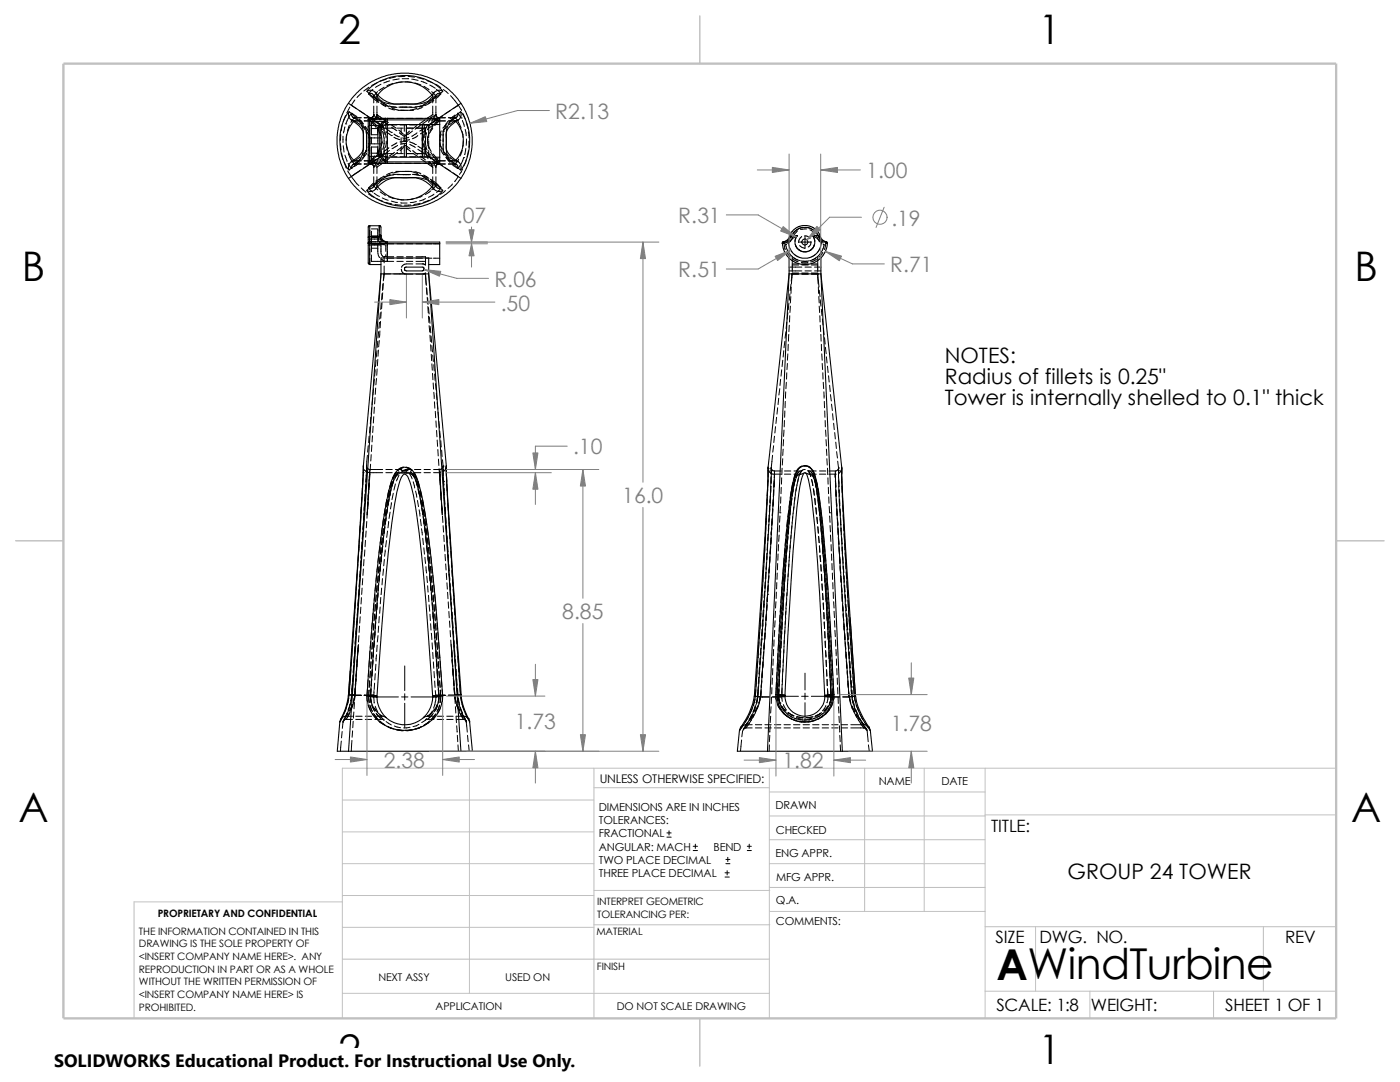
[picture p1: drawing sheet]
<svg xmlns="http://www.w3.org/2000/svg" width="279mm" height="216mm" viewBox="0 0 279 216" stroke-linecap="round" stroke-linejoin="round" font-family="sans-serif">
<defs><g id="words">
<text font-size="8.5" x="198.8" y="195.5">AWindTurbine</text>
<g font-size="8.1">
<text x="67.6" y="8.8">2</text>
<text x="207.3" y="8.8">1</text>
<text x="4.4" y="56.1">B</text>
<text x="270.3" y="56.1">B</text>
<text x="3.7" y="164.1">A</text>
<text x="269.6" y="164.1">A</text>
<text x="67.6" y="212.3">2</text>
<text x="207.3" y="212.3">1</text>
</g>
<g font-size="4.2" fill="#808080">
<text x="110.8" y="23.7">R2.13</text>
<text x="172.9" y="35.6">1.00</text>
<text x="91.2" y="44.4">.07</text>
<text x="135.4" y="44.6">R.31</text>
<text x="177.9" y="45">.19</text>
<text x="98.7" y="57.2">R.06</text>
<text x="135.4" y="55.3">R.51</text>
<text x="177.7" y="54.4">R.71</text>
<text x="99.9" y="62">.50</text>
<text x="114.4" y="90.7">.10</text>
<text x="124.2" y="100.4">16.0</text>
<text x="112.2" y="123.6">8.85</text>
<text x="102.7" y="145.5">1.73</text>
<text x="177.8" y="145.9">1.78</text>
<text x="76.6" y="153.2">2.38</text>
<text x="156.2" y="153.3">1.82</text>
</g>
<g font-size="4.2">
<text x="188.6" y="72.4">NOTES:</text>
<text x="188.6" y="76.6">Radius of fillets is 0.25&quot;</text>
<text x="188.6" y="80.7">Tower is internally shelled to 0.1&quot; thick</text>
<text x="213.1" y="175.3">GROUP 24 TOWER</text>
</g>
<text font-size="3.6" x="10.8" y="213">SOLIDWORKS Educational Product. For Instructional Use Only.</text>
<g font-size="3.4">
<text x="197.8" y="166">TITLE:</text>
<text x="198.7" y="188.1">SIZE</text>
<text x="207.5" y="188.1">DWG. NO.</text>
<text x="256.5" y="188.2">REV</text>
<text x="198.8" y="201.7">SCALE: 1:8</text>
<text x="217.7" y="201.8">WEIGHT:</text>
<text x="244.5" y="201.7">SHEET 1 OF 1</text>
</g>
<text font-size="2.4" x="119.7" y="156.2">UNLESS OTHERWISE SPECIFIED:</text>
<g font-size="2.2">
<text x="119.5" y="161.8">DIMENSIONS ARE IN INCHES</text>
<text x="154.8" y="161.5">DRAWN</text>
<text x="175.4" y="156.7">NAME</text>
<text x="187.9" y="156.7">DATE</text>
<text x="119.5" y="164.4">TOLERANCES:</text>
<text x="119.5" y="167.1">FRACTIONAL</text>
<text x="154.8" y="166.3">CHECKED</text>
<text x="119.5" y="172.4">TWO PLACE DECIMAL</text>
<text x="119.5" y="169.8">ANGULAR: MACH</text>
<text x="142.4" y="169.8">BEND</text>
<text x="154.8" y="171">ENG APPR.</text>
<text x="119.5" y="175">THREE PLACE DECIMAL</text>
<text x="154.9" y="175.7">MFG APPR.</text>
<text x="154.9" y="184.7">COMMENTS:</text>
<text x="154.9" y="180.5">Q.A.</text>
</g>
<g font-size="2.1">
<text x="75.5" y="195.7">NEXT ASSY</text>
<text x="100.8" y="195.7">USED ON</text>
<text x="86.9" y="201.5">APPLICATION</text>
<text x="123.1" y="201.6">DO NOT SCALE DRAWING</text>
</g>
<g font-size="2">
<text x="31.5" y="183">PROPRIETARY AND CONFIDENTIAL</text>
<text x="119.2" y="180.6">INTERPRET GEOMETRIC</text>
<text x="119.2" y="183.1">TOLERANCING PER:</text>
<text x="27.7" y="186.5">THE INFORMATION CONTAINED IN THIS</text>
<text x="27.7" y="189.1">DRAWING IS THE SOLE PROPERTY OF</text>
<text x="27.7" y="191.6">&lt;INSERT COMPANY NAME HERE&gt;. ANY</text>
<text x="119" y="186.6">MATERIAL</text>
<text x="27.7" y="194.1">REPRODUCTION IN PART OR AS A WHOLE</text>
<text x="27.7" y="196.6">WITHOUT THE WRITTEN PERMISSION OF</text>
<text x="119.1" y="193.5">FINISH</text>
<text x="27.7" y="199.1">&lt;INSERT COMPANY NAME HERE&gt; IS</text>
<text x="27.7" y="201.7">PROHIBITED.</text>
</g>
</g></defs>
<g fill="none" stroke="#c0c0c0" stroke-width=".2">
<path d="M68.3 159.6h50.2M93.7 153.3v44.9M118.5 153.3v49.9M118.5 157.2h35M153.5 153.3v49.9M153.5 158h43.1M172.6 153.3v28.6M184.4 153.3v28.6M196.6 153.3v49.9M266.7 153.3h-198.4v49.9M68.3 178.7h50.2M68.3 172.3h50.2"/>
<path d="M68.3 166h50.2M68.3 180h-41.5v23.2M118.5 177.7h35.1M153.5 167.6h43.1M153.5 162.8h43.1M153.5 172.3h43.1M153.5 177.1h43.1M196.6 162.6h70.1M68.3 198.2h85.2M68.3 191.4h85.2M68.3 185h50.2M118.5 184.5h35.1"/>
<path d="M153.6 181.9h43M196.6 197.8h70.1M196.6 184.9h70.1M206.7 184.9v12.9M217.5 197.8v5.4M242.2 197.8v5.4M252.1 184.9v12.9"/>
</g>
<path d="M139.7 3.2v9.5M3.1 107.9h9.6M266.7 107.9h9.5M139.7 203.2v9.5" fill="none" stroke="#c0c0c0" stroke-width=".21"/>
<path d="M12.7 12.7h254v190.5h-254z" fill="none" stroke="#c0c0c0" stroke-width=".47"/>
<g fill="none" stroke="#000" stroke-width=".2">
<path d="M70.8 19.9l-.7 1.1 1 .7M72.1 18.6l-.9 .9M73.6 18.8a.6 .6 0 0 1 .9 .3M73.6 18.8l.9 .8M73.6 17.4l-1 .8M74.4 17.8l-.8 1M74.5 19.7l1.1 .7M74.6 19.3h.1M74.6 19.3l.8 .9M74.6 19.3v1.2M74.6 19l.9 .9M74.9 18.4l.3 .9"/>
<path d="M75.2 19.3h.1M75.2 19.3l.9 .9M75.2 19.3v1.2M75.3 16.5l-1.1 .6M75.4 18.3l-.8 1M75.4 18.9l-.2 .4M76 16.8l-1.1 .6M76.7 17.4l-1.1 .7M77.1 15.8l-1.2 .4M77.8 16.1l-1.2 .5M78.4 16.6l-1.2 .5M78.9 15.4l-1.2 .2"/>
<path d="M79.7 15.7l-1.3 .3M80.3 15.7h1.2M80.3 16.3l-1.3 .2M80.8 15.2l-1.3 .1M80.9 16.3l1.3 .1M81.4 15.2l1.3 .2M82.2 15.8l1.2 .2M82.8 16.6l1.2 .3M83.4 15.5l1.2 .3M84 16.2l1.2 .5M84.6 17.2l1 .7M85.2 16l1.1 .5"/>
<path d="M85.8 17l1.1 .6M86.1 18.3l.9 1M86.2 19.4l-.9 .9M86.2 18.9l.2 .4M86.4 19.3h.1M86.4 19.3v1.2M86.7 18.4l-.3 .4v.5M86.9 16.8l1.1 .7M87 19.3h.1M87 19.3l-.9 .9M87.1 17.8l.6 .5 .3 .5-1 .8M87.1 18.9l-.1 .1v1.5"/>
<path d="M87.1 18.8l-.9 .9M87.8 18.7l-.3-.1-.4 .3M88.5 17.9l1 .8M89.9 19.1l1.6 1.9M67.9 28.7l.2 1.2M68 26.8l-.1 1.2M68.2 30.5l.3 1.3M68.3 24.9l-.2 1.2M68.5 27.2v1.2M68.5 29.1l.2 1.3M68.7 32.4l.4 1.2M68.8 30.9l.5 1.3"/>
<path d="M68.8 25.3l-.3 1.2M69 23.1l-.5 1.2M69 24.7h.1M69.1 28.7l.2 1.3M69.2 26.8l-.1 1.3M69.4 34.1l.7 1.1M69.5 32.6l.7 1a.62 .62 0 0 1 .2-.8M69.5 30.6l.6 1.3 .6 .8h.1l1-.7M69.7 25l-.4 1.2M69.8 21.4l-.6 1.1M70.1 35.2l1.5 1.8M70.1 32.3l.4-.2z"/>
<path d="M70.2 22.6l1 .7M70.2 22.6l-.4 .5-.8 1.6M70.2 22.6a.62 .62 0 0 0 .2 .8M70.4 32.8h.1M70.4 23.4h.1M70.4 23.4l1.1 .7M70.5 23.4l1.6 .1M70.5 23.4l.2 .1M70.6 32l.2 .1M70.7 32.7l-.2 .1M70.8 24.2l1 .6M70.8 24.1v.1"/>
<path d="M70.8 24.1l-.7-.1 .4 .1h1.6M70.8 32.1h-.3M70.8 24.1l-.2 .2M71 23.6l-.2-.1-.2 .2-.6 .7M71.7 22.1l1 .6M71.7 23.7l.8 1.1-1-.8M71.7 32.4l-1 .8M71.8 31.3l-1 .8M72 33.9l-1.9 1.3M72 24.5l.8 1M72 25l.9 .9M72.1 31.6l-1.7 1.2"/>
<path d="M72.1 32.7l-1.6 .1M72.1 32.1h-1.6M72.1 37.5l.9 .9M72.7 23.5h1.4M72.7 32.7h1.4l.4 .3 .1 1.6M72.7 24.1h1.3M72.7 32.1l1.8 .1M72.8 25.3l.3 .8 .1 .6-.1 3.6M72.8 30.9l-.7 1.1M72.9 25.2l.7 1.1M73 30.3h.1M73 26.1l.1 .2"/>
<path d="M73.1 30l-.2 .5-.4 .6M73.2 30l-.9 .9M73.2 30.6l-.9 .9M73.2 23.1l1.1 .7M73.3 26.4l.4 1.2M73.5 32.3l.1 .3M73.5 28.7h2.5M73.5 27.5h2.5M73.5 38.7l1.1 .7M73.6 32.9l-1.1 .7M73.6 32.6h.1M73.7 32.6h1.4"/>
<path d="M73.7 26.9l.1 2.1-.3 1.1M73.7 27.6h.1M73.8 23.7v1.3M73.8 25.6v1.3M73.8 29.4v1.3M73.8 31.3v1.3M73.8 28.4l-.4 1M74 32.7a.59 .59 0 0 1 .6 .7M74 32.1l.5 .1M74 24.1l1 .7M74 23.6l2 1.3M74.1 24.4v2.5"/>
<path d="M74.1 27.4v1.3M74.1 29.3v2.5M74.1 25.7h1.3M74.1 30.6h1.3M74.1 31.9h2.9M74.1 24.3h2.5M74.1 29.3h1.3M74.1 26.9h1.3M74.1 32.1h.1M74.3 24.5l.8 .9M74.3 23.4l-.3 .1M74.5 36.6l-.9 .9 .8 .9"/>
<path d="M74.5 32.2l.5 .5M74.5 32.2l.5 .4M74.5 23.1l-.4 .4M74.5 23.1v.1M74.6 37h.1M74.6 37l-.1 .3M74.6 21.2v1.8l-.1 .2-.4 .3M74.6 35.3v1.7M74.6 33.4h.1M74.6 37l.1 .2 .7 .7M74.6 22.9l.6 1M74.6 22.9l-.1 .2"/>
<path d="M74.7 31.7l-.7 1M74.7 38.6l1 .6M74.8 31.1l-.8 1M74.8 24.2l1 .7M74.9 24.8l.7 1M75 32l-1 .7M75 24.2l-1-.7 .7 1M75 31.3l-1 .8M75 32.6h.1M75.1 23.6h-1.4l-.2 .3M75.1 23.2l1 .7M75.1 31.7l-1 .8"/>
<path d="M75.2 39.7l1.2 .4M75.2 37h.1M75.2 37l-.3 .8M75.2 22.9h.1M75.2 22.9l1 .7M75.2 21.2v1.9l-.2 .5M75.2 33.2v1.4M75.2 35.3v1.7M75.2 22.9l.6 1.1M75.2 22.9l-.3 .8-.3 .2 .4-.3M75.2 37l.2 .3M75.3 36.4l-1 1.1h-.6"/>
<path d="M75.4 32l-.7 1.1M75.4 27.2v1.3M75.4 29.1v1.3M75.4 30.2l.1 .5M75.4 30.4v.2M75.4 20.2h.1M75.4 25.7v1.4M75.4 30.6l.1 .1M75.4 26l.6 1.1M75.4 30.5l.1 .2M75.5 24.6l1 .7M75.5 36l-.9 1"/>
<path d="M75.5 25.2l.7 .5M75.5 25.5l-.1 .5M75.5 30.7l.1 .3 .6 .7M75.5 25.5l-.1 .2M75.5 24.5l.6 1.1M75.6 20.4h.1M75.6 30.9l.1 .3M75.6 32.6l-1 .8M75.6 23.6h1.4M75.6 32.6h1.3M75.7 30.1l-.6 1.1M75.7 25.1l-.3 .6"/>
<path d="M75.8 26.4l.4 1.2M75.8 29.5l-.6 1.1M75.9 38.3l1.1 .6M75.9 20.6l1.1 .7M76 20.3l1.1 .6M76 24.9h1.3M76 24.9v.6M76 30.1l.1 .5M76 30.7v.6M76 31.3h1.3M76 31.3l-2 1.3M76 35.5l-1 .7"/>
<path d="M76 30.6l-1 .7M76 31.8l-.6 1.1M76.1 20.2h.1M76.1 25.7l-.1 .4M76.1 24.5l.5 1.2M76.1 30.6l.4 .5M76.1 30.6l-.5 .9M76.2 31.1l-1.1 .7M76.2 20.7l1.1 .5M76.2 25.7l.3 .3M76.2 30.4l-.1 .2M76.2 27.7v.7l-.1 .6"/>
<path d="M76.2 24.5l-.6 .7-.1 .3M76.2 35.9l-.8 .9M76.2 32.6l-1 .8v-.2M76.2 28.2l-.3 1.3M76.3 39.5l1.2 .5M76.3 25.3l.4 .3M76.3 26.2l.3 1.2M76.4 25.2l-.3 .5M76.5 23.7l1 .8M76.6 20.6l1 .7M76.6 24.3l1 .7M76.6 24.3l-.1 .1 .5-.1"/>
<path d="M76.6 31.9l-.1-.1 .5 .1M76.6 24.3h.4M76.6 35.1l-1 .8M76.6 31.9l-.5 .3M76.7 25.6h1.9M76.7 30.6h1.9M76.7 25.6v1.2M76.7 27.5v1.2M76.7 29.4v1.2M76.7 30.6l-1.1 .8M76.7 30.8h.1M76.7 28.5l-.3 1.3"/>
<path d="M76.8 30l-.5 1.2M76.8 26.3l.2 1.2M76.8 31.3l.5 .1M76.8 35.3l-1 .7M77 24.3v1.3M77 30.6v1.3M77 25.7l1.1 .7M77 26.3l1.1 .8M77.1 28.2l-.2 1.2M77.2 31.5l-.6 .4M77.3 25.6v1.2M77.3 27.5v1.2"/>
<path d="M77.3 29.4v1.2M77.3 23.6h1.3M77.3 32.6h1.3M77.5 39.2l1.2 .4M77.6 21.5l1.2 .4M77.6 29.5l-1 .7M77.7 21.1l1.3 .3M77.7 30l-1 .8M77.8 31.5l-1 .8M77.8 34.8l-1.1 .7M77.9 34.9l-1.3 .4M77.9 24.9h1.3"/>
<path d="M77.9 31.3h1.3M78 21.3l.4 .1M78 24.8l1 .8M78.1 26.4h.1M78.1 27.1h.1M78.1 25.4l1.1 .7M78.2 21.5l1.2 .4M78.4 34.4l-1.2 .4M78.5 21.3l.2 .1M78.6 26.8l1.1 .5M78.6 27.4l1.2 .5M78.7 34.8l-1.3 .3"/>
<path d="M78.7 30.4l-1 .7M78.8 21.4h.4M78.9 32.6h1.2M79 34.2h3.1l1.3 .4M79.2 25.6h1.3M79.2 30.6h1.3M79.2 23.6h1.3M79.2 28.5l-1.1 .6M79.3 34.8h2.7M79.3 29l-1.1 .7M79.3 30.4l-1 .8M79.3 39.8l1.3 .1"/>
<path d="M79.4 22h3.1M79.6 21.4h2.6M79.6 26l.9 .8M79.6 34.2h.1M79.6 34.2l-1.2 .3M79.7 26.5l1 .7M79.8 34.8h-1.3M79.8 27.9h.1M79.8 24.9h1.3v6.4h-1.3M80 22h.1M80.1 25.6v1.2M80.1 27.5v1.2"/>
<path d="M80.1 29.4v1.2M80.2 29.3l-1 .8M80.7 29.1l-.9 .9M80.7 24.9v1.3M80.7 26.8v1.3M80.7 28.7v2.6M80.8 32.6h1.2M80.8 29l1 .7M80.9 27.1h.1M81.1 29.3l.9 .9M81.1 28.2h.1M81.1 25.6h1.3"/>
<path d="M81.1 30.6h1.3M81.1 23.6h1.3M81.1 28.2l-1.3 .1M81.2 28.7l-1.3 .1M81.5 34.2h.1M81.6 27.4l-.6 .2-.7-.1M81.7 26.2l-.8 .9M81.7 27.9h-1.3M81.7 28.3l1.2 .5M81.7 24.9h1.3M81.7 31.3h1.3M81.8 21.4h1.2"/>
<path d="M81.8 28.8l1.1 .6M82.3 34.8l1.2 .1M82.3 26.1l-1 .8M82.3 30.1l1.1 .7M82.5 30.6l1 .7M82.5 39.7l-1.3 .1M82.5 21.9v.1M82.6 34.8l1.2 .2M82.7 32.6h1.2M82.8 34.2l1.2 .4M82.9 28.8h.1M83 25.6h1.9"/>
<path d="M83 30.6h1.9M83 23.6h1.3M83.1 21.6l-1.2 .4M83.2 26.5l-1 .7M83.2 25l-1 .8M83.4 27.1l-1.1 .6M83.4 29.8l1.1 .7M83.4 29.2l1.1 .7M83.7 24.9h1.9M83.7 31.3h1.9M83.9 25l-1.1 .8M83.9 34.9l1.1 .7"/>
<path d="M83.9 31.2l1 .7M84 31.7l1 .7M84.1 21.1l-1.3 .2M84.2 35l1.1 .5M84.3 24.9v6.4M84.3 39.1l-1.2 .4M84.4 21.3l-1.2 .5M84.4 35.2l1.1 .7M84.5 28.7l.3 1.2M84.5 34.9l1.1 .7M84.6 32.6h1.3M84.6 26.8l-.1 1.2"/>
<path d="M84.7 24.9v2.6M84.7 28.1v1.3M84.7 30v1.3M84.8 25.4l-1 .8M84.8 23.9l-1.1 .8M84.8 20.7l-1.1 .6M84.9 20.9l-1.2 .4M84.9 23.6h1.3M84.9 25.6v1.2M84.9 27.5v1.2l.3 1.3M84.9 29.4v1.2M84.9 30.6l.3 .3"/>
<path d="M84.9 39.6l-1.2 .5M84.9 30.5l.5 1.2M85 30.9l1 .7M85 26l-1.1 .7M85 30.2l1 .8M85.1 26.5l-.2 1.3M85.2 25.3l-.3 .3M85.3 32.6l1 .8M85.3 25l-.5 1.2M85.3 27.9h.1M85.3 28.5l.4 1.3M85.4 36l1 1"/>
<path d="M85.4 23.9l-1 .8M85.4 32.3l1 .7M85.4 27.2l-.1 1.3M85.4 30.6l.6 1.1M85.5 29.1l.6 1.1M85.6 24.9v2.6M85.6 28.1v1.3M85.6 30v1.3M85.6 31.3l1.9 1.3M85.6 24.9l-.3 .2M85.6 26.7l-.3 1.2M85.6 40l-1.1 .4"/>
<path d="M85.7 31.2l1 .8M85.7 32.2l.5 .9M85.7 20.2l-1 .6M85.9 24.8l-.6 1.1M85.9 35.8l1.1 .7M85.9 20.3l-1 .7M85.9 30.4l.7 1M85.9 38.1l-1 .7M86 36.2l.9 .9M86.1 36l.9 1M86.1 23.3l-.6 1.1M86.2 33.1h.1"/>
<path d="M86.2 33.1l.1 .3M86.3 33.2v.2M86.3 32.3l.7 1.1M86.4 37h.1M86.4 37v.4l.3 .4M86.4 24.3l-.8 .6M86.4 25.6l-.7 1M86.4 21.2v1.7M86.4 33.3v1.3M86.4 35.3v1.7M86.4 37l-.2 .3M86.4 22.9l-1.1 .6"/>
<path d="M86.4 25l-.6 1.1M86.4 30.7l.8 1M86.5 23.6h1.3M86.5 32.6h1.3M86.5 24.8l-1 .8M86.5 32l1.1 .7M86.5 31.3l1.1 .8-.5 .1M86.5 23.5l.4 .4 .6 .2M86.6 20l-1.1 .7M86.6 23.6l.9 .5M86.6 38.7l-1.1 .7M86.7 24.2l-1 .7"/>
<path d="M86.8 31.7l.2 .2M86.8 23.1l-.7 1.1M87 31.9h.1M87 37h.1M87 21.2v1.8l.1 .3 .4 .2M87 33.4v1.2M87 35.3v1.7M87 37l.1 .3a.55 .55 0 0 0 .9 .2M87 22.9l-1.1 .6M87 22.9h.1M87 22.9l.2 .4 .3 .2M87 33.1v.3"/>
<path d="M87 31.9l.6 .8M87 37l-.9 .9M87 36.6l1 .9M87.1 32.2l-.6 .5M87.1 32.2l-.6 .4M87.2 31.7h.1M87.2 32.3l1.1 .8M87.4 39.1l-1.2 .6M87.5 23.5h1.4M87.5 23.6l-1 .6M87.5 23.6l-1.9 1.3M87.5 23.6l.1-.1-.8 1"/>
<path d="M87.5 24.1h1.4M87.6 24.1l-1.1 .7M87.6 24.1v.1M87.6 32.7l-.4 .2-.2 .2M87.6 24.2l-.9 .9M87.8 28h.1M87.8 29.3h.1M87.8 28.7l.4 1.1M88 29.8l.6 1.1M88 37.5l-.9 .9M88.1 26.8l-.3 .8v1.7M88.1 26.1l-.3 1.2"/>
<path d="M88.3 23.1l-1.1 .7M88.4 25.5v.1M88.4 29.8l.1 .3M88.5 26.2h.1M88.5 25.8l-.1 4.1 .3 1M88.6 30.3l.9 .9M88.7 30.7l.9 .9M88.8 33.4l1.1 .7M88.9 32.7h-1.4l-.5 .4M88.9 32.1l-1.8 .1M88.9 38l-1 .8M89 31.4l.8 1"/>
<path d="M89 31.4l1 .8M89.1 25.1l-.6 1.1M89.2 25.2l-.8 1M89.2 24.6l-.8 .9M89.4 24.2l-.7 1M89.5 32.7l1.6 .1M89.5 24.1h1.3M89.5 32.1h1.5l.4 .2-.6-.2M89.7 31.3l1.1 .8M89.7 24.2l1.1-.7a4.7 4.7 0 0 1 1.2 2.1M89.9 22.1l-1.1 .6M90 32l1.3 1v.6"/>
<path d="M90.3 32.9l1 .7M90.3 36.7l-.9 .9M90.4 34.5l1.1 .7-.8 1M90.8 24.1l-1.1 .7M90.8 24.1l.2 .2M90.8 22.9l-1 .8M90.9 32.7l.2 .1M91 32l-.2 .1M91.1 24.1l.3-.1-.6 .1M91.1 32.8h.1M91.1 23.4h.1M91.1 23.4l-1.6 .1"/>
<path d="M91.1 23.4l-.2 .1M91.5 21l-1.1 .7M91.5 21l.6 1.1M91.5 31.7l-.7 1-.2-.1M92 23.5h.1M92 23.5l-.6-.9h-.1v.6l-1.8 1.4M92.2 26.2l.2 1.2M92.2 30l-.4 1.2M92.3 24l.4 1.2M92.3 33.7l-.6 1.1M92.4 22.6l.5 1.2M92.5 28.1l-.2 1.2"/>
<path d="M92.5 31.5h.1M92.5 31.5l-.4 1.1-.8 1M92.8 25.8l.2 1.3M93 29.6l-.3 1.3M93 31.9l-.4 1.2M93 24.4l.4 1.3M93.1 27.7l-.1 1.3M93.5 26.3l.1 1.2M93.5 30.1l-.3 1.2M93.6 28.2v1.2M73.5 48.9h2.5M73.5 47.7h2.5"/>
<path d="M73.8 45v.3M73.8 45.9v3.1M73.8 49.6v1.3M73.8 51.5v1.3M74.1 45.7h1.3M74.1 47.1h1.3M74.1 46.1v2.6M74.1 49v1.2M74.1 50.9v1.3h2.6M74.1 48.8h2.5M74.1 47.4h1.3M74.1 49.5h1.3"/>
<path d="M75.1 48.3h-1.4l-.2 .1 .1 .2h1.5M75.4 45.8v2.5M75.4 48.9v1.3M75.4 47v.4M75.4 50.2l.1 .8 .3 .4M75.4 47.4l.1 .3M75.5 47.7l.1 .4 .6 .5M75.6 48.6h3M75.6 48.3h1.3v.3l.1-.3M75.7 45v1.3M76 47.2h-2.3l-.2 .1M76 48.9v1.6l.6 .8"/>
<path d="M76.1 51.7l.1 .2M76.2 51.9h.1M76.2 58.6v1.3M76.2 51.9l.7 .3h1.7M76.4 58.4l-.1 1.3M76.4 56.7l-.1 1.3M76.5 48.1a1.06 1.06 0 0 1-.7-1.2l.2 .1v1.3M76.5 56.5l-.1 1.3M76.6 51.3h.1M76.6 48.8l.4 .1v1.3M76.6 48.8l-.1-.1 .2 .1M76.7 54.7h1.2"/>
<path d="M76.7 53.1v1.6M76.7 54.7l-.2 1.3M76.7 54.7v.1M77 40.4l1.2 .3M77 50.8v.4M77 51.2h-.3v1.3M77 51.2h1.6M77 48.3v.1M77.2 51.5h1.4M77.3 48.3v1.3M77.3 49.7v2.5M78.1 40.1l1.2 .3"/>
<path d="M78.6 54.7h2.2M78.8 40.8l1.3 .1M79.2 48.6h1.3M79.2 51.2h1.3M79.2 52.2h1.3M79.2 51.5h1.3M80 40.5h1.2M80.1 53.7v.2a.8 .8 0 0 0 .7 .8M80.8 54.7h1.6M81.1 48.6h1.3M81.1 51.2h1.3M81.1 52.2h1.3"/>
<path d="M81.1 51.5h1.3M82 40.9h-1.3M82.4 52.7a2.19 2.19 0 0 0-2.1 .3l-.2 .3M83 54.7h1.9l.1 2.1M83 51.2h1.9v1.7l-.4-.2h-1.5M83 48.6h1.3M83 52.2h1.9M83 51.5h1.3M83.1 40.2l-1.2 .2M83.9 40.6l-1.3 .2M84.7 54.6v.1M84.8 54.6l.1-.1 .2 2.4"/>
<path d="M84.9 48.6h1.3M84.9 51.5h1.3M85.1 57.4l.1 1.3M85.2 57.6l.1 1.2M85.3 59.3v1.2M85.3 59.5l.1 1.2M86.5 48.6h1.3M86.5 51.5h1.3M156.4 48.3l.1 .3M156.5 48.6l.2 1.2M156.5 48.6h-.4M156.8 48.8l.2-.1z"/>
<path d="M156.8 48.9l.4 1.2M156.9 50.2l.8 1.1M157.3 50.2l.8 1M157.5 53.3h2.5M157.5 54.1h2.5M157.5 47.9l-.4 .4-.6 .3M157.6 47.2l.3 .1M157.6 58.6l-.1 1.3M157.8 59.2l-.1 1.3M157.8 47.3h.1M157.9 56.7l-.2 1.3M157.9 57.3v1.2"/>
<path d="M158 54.6l-.1 2M158.1 54.7h1.3M158.1 54.7v.2M158.1 54.9l-.2 1.2M158.1 52.7h1.3M158.1 52.9h1.3M158.2 51.6l1.1 .6M158.4 47h.7l-.2 .3-.2 .9M158.4 47l-.2 .4a1.68 1.68 0 0 1-1 1.2M158.5 51.5h.1M158.5 51.6l-.4-.4v2.9M158.5 51.6l.5 .2"/>
<path d="M158.5 46.2l-.6 1.1M158.7 48.8l.7 1M159 51.8l.2 .1M159 51.8l.6 .2M159.2 46.1l-.8 .9M159.4 49.8h.1M159.4 54.5h-1.3v.2M159.4 48.3v.1M159.4 48.3h2.5M159.6 49l.4 .3 .7 .2M159.8 52l.9 .2M159.9 50.1l.5 .1h.8"/>
<path d="M159.9 52.4h1.3M160 47.2l-.4 .5-.2 .6M160 54.7h1.3M160 52.7h1.3M160 52.9h1.3M160 54.5h1.3M160.1 45.4l-1.1 .4M160.2 52.1l.5 .1M160.6 47.1a.99 .99 0 0 1 1 .5M160.7 53.3h1.2M160.7 54.1h1.2M160.7 47.1v2.4"/>
<path d="M160.8 45.4h.5l.7 .3M161 45.7l-1.2 .1M161 52.1l-.3 .1M161.2 50.1v.1M161.2 52.4h.1M161.5 52l-.8 .2M161.6 45.8l1 .8M161.8 48.2a.99 .99 0 0 1-.5 1.1M161.9 54.7h1.3M161.9 54.5h1.3l.1 2.1M161.9 52.7h1.3M161.9 52.9h1.3"/>
<path d="M162.1 51.8h.2M162.1 47h.8l.2 .4a1.78 1.78 0 0 0 .9 1.2M162.2 47.1l.2 .2 .2 .9M162.3 51.8l-.6 .2M162.5 48.9a1.34 1.34 0 0 1-.7 1M162.5 46.1l.8 1M162.6 53.3h1.2M162.6 54.1h1.2M162.7 51.6l-.4 .2M162.8 51.5l-.1 .1M162.9 51.7l-1.1 .6M163.2 51.2v2.9"/>
<path d="M163.2 54.8l.2 2.5M163.2 54.7h.1M163.3 57.3l.1 1.2M163.4 59.2l.1 1.3M163.5 57.9l.2 1.3M163.6 47.2h.1M163.7 47.2l-.3 .1 .7 1M163.7 59.8l.1 1.3M164 50.2l-.6 .8-.7 .5M164.1 48.3h.1M164.2 50.3l-.8 1M164.3 48.7l.2 .2z"/>
<path d="M164.5 48.9l-.5 1.2M164.8 48.5v.1M164.8 48.6l-.3 1.2M164.8 48.6h.3M164.9 48.3l-.1 .3M74.4 79.5l-.1 1.2M74.5 77.6l-.1 1.2M74.7 75.6l-.1 1.3M74.8 79.3v1.3M74.9 73.8l-.1 1.3M75 77.4l-.1 1.3M75.1 71.9l-.2 1.3"/>
<path d="M75.1 75.5l-.1 1.3M75.2 70l-.1 1.2M75.3 73.6l-.1 1.3M75.4 71.7l-.1 1.3M75.4 68.1l-.1 1.2M75.5 69.8l-.1 1.3M75.6 66.2l-.2 1.2M75.7 67.9l-.1 1.3M75.7 64.3l-.1 1.2M75.8 66l-.1 1.3M75.9 62.4l-.1 1.3M75.9 64.1v1.3"/>
<path d="M76.1 62.2l-.1 1.3M76.1 60.5l-.1 1.3M76.2 60.3v1.3M85.4 61.2l.1 1.2M85.5 63.1l.1 1.2M85.5 61.4l.1 1.3M85.6 65l.2 1.3M85.7 63.2l.1 1.3M85.8 66.9l.1 1.3M85.9 65.2l.1 1.2M85.9 68.8l.1 1.3M86 67.1l.1 1.2"/>
<path d="M86.1 70.7v1.3M86.2 72.6l.1 1.3M86.2 69l.1 1.2M86.3 74.5l.1 1.3M86.4 70.9l.1 1.2M86.4 76.4l.1 1.2M86.6 78.3l.1 1.2M86.6 72.8l.1 1.2M86.7 74.6l.1 1.3M86.9 76.5l.1 1.3M87.1 78.4l.1 1.3M155.4 79.5l-.1 1.2"/>
<path d="M155.6 77.6l-.2 1.2M155.8 75.7l-.1 1.2M156 73.8l-.1 1.3M156.2 71.9l-.1 1.3M156.4 70l-.1 1.2M156.6 68.1l-.1 1.3M156.8 78.2v1.3M156.8 66.2l-.1 1.3M156.9 76.3l-.1 1.3M157 74.4v1.2M157 64.3l-.1 1.3M157.1 72.5v1.2"/>
<path d="M157.2 70.6l-.1 1.3M157.2 62.4l-.1 1.3M157.3 68.7v1.3M157.4 66.8v1.3M157.4 60.5l-.1 1.3M157.5 64.9l-.1 1.3M157.6 63v1.3M157.7 61.1l-.1 1.3M163.5 61.1l.1 1.3M163.6 63l.1 1.3M163.7 64.9l.1 1.3M163.8 66.8l.1 1.3"/>
<path d="M163.9 68.7l.1 1.3M163.9 61.7l.1 1.3M164 70.6l.1 1.3M164.1 72.5l.1 1.2M164.1 63.6l.2 1.3M164.2 74.4l.1 1.2M164.3 76.3l.1 1.3M164.3 65.5l.2 1.3M164.4 78.2l.1 1.3M164.5 67.4l.2 1.3M164.7 69.3l.2 1.3M164.9 71.2l.2 1.2"/>
<path d="M165.1 73.1l.2 1.2M165.4 75l.1 1.2M165.6 76.9l.1 1.2M165.7 78.7l.2 1.3M72.2 99.3l-.1 1.2M72.3 97.4v1.2M72.4 95.5l-.1 1.3M72.5 94.3h.1M72.5 92.9v.1M72.5 93.1v1.8M72.5 94v.3M72.7 93.7l.4 .4 .5 .2h2.8"/>
<path d="M72.9 99.4l-.1 1.2M72.9 98.6l-.1 1.3M72.9 98.7l-.1 1.3M72.9 97.5v1.2M73 96.7l-.1 1.3M73 96.1h.1M73.1 95.5l-.2 2.6M73.1 95l-.1 1.2M73.2 93.2l.2 .3 .3 .2h2.7M73.2 93l-.1 1.3M73.2 93.9l-.1 2.2M73.3 90.8l-.1 2.2"/>
<path d="M73.4 99.8v1.3M73.5 88.9l-.1 1.3M73.5 98.4l-.1 1.3M73.6 98.3l-.2 2.5M73.6 97.7l-.1 1.5M73.6 98l-.1 .9M73.6 96.6v1.2M73.7 95.8l-.1 1.5M73.7 87l-.1 1.3M73.7 96.5l-.1 .5M73.7 96.3l-.1 1.4M73.7 96.4l-.1 1.3"/>
<path d="M73.7 95.7v.2M73.7 95.7v.1M73.7 94.9v.5M73.7 94.9v.8M73.7 94.7v.2M73.7 94.7v.4M73.8 93.9v.4M73.8 94.6h.1M73.8 94.6l-.1 1.1M73.8 94.3l-.1 .4M73.8 94.3l-.1 .6M73.8 94.5l-.1 1.3"/>
<path d="M73.8 85.2l-.1 1.2M74 92.6l-.1 1.3M74 83.3l-.1 1.2M74.1 90.7l-.1 1.3M74.2 81.4l-.1 1.2M74.2 88.8l-.1 1.3M74.3 87v1.2M74.5 85l-.1 1.3M74.6 83.1l-.1 1.3M74.7 81.2l-.1 1.3M77 93.7h1.3M77 94.3h1.3"/>
<path d="M77.2 99.7l-.2 1.2M77.3 99.9l-.2 1.3M77.4 99.8l-.2 1.2M77.6 100l-.5 2.5M77.6 97.8l-.3 1.2M77.7 99.4l-.3 1.4M77.7 98l-.2 1.3M77.8 97.9l-.3 1.3M77.9 98.1l-.2 1.3M78.1 97.5l-.3 1.4M78.1 96l-.3 1.2M78.2 96.2l-.1 .4"/>
<path d="M78.3 96.1l-.4 1.4M78.4 96.6l-.2 .5M78.5 98.4l-.3 1.3M78.6 95.9l-.5 1.6M78.6 95.8l-.5 1.2M78.9 93.7h1.3M78.9 96.6l-.3 1.2M78.9 95.2l-.7 1.7M78.9 95.2l-.1 .1M78.9 94.3h1.3M79 94.4l-.6 1.2M79 94.2l-.6 1.2"/>
<path d="M79 94.4l-.6 1.1M79.3 94.7l-.4 .5M79.5 94.2l-.6 .8M79.6 94.8l-.5 1.2M79.6 94.1l-.8 1.1M79.7 94.4l-.8 .8M80.3 93.3l-1 .6M80.5 93.2l-1.1 .6M80.5 93.3l-1.1 .6M80.7 93.9h-.5M80.8 93.9h.6M80.8 93.7h1.3"/>
<path d="M80.8 94.3h1.3M81 93.3a1.59 1.59 0 0 1 1.2 .7M81 94.4h.6M81.1 93.2l1.2 .6M81.2 94.4h-1.3M81.2 94.1l-.2-.1a.91 .91 0 0 0-1 .3M81.3 93.9h-1.2M81.7 94.4l.6 1.1M81.7 93.5l.4 .4M81.8 94.4l.6 .4 .3 .5M81.9 94.1l.8 1M82 94.2l.8 1"/>
<path d="M82.2 94.7l.7 1M82.5 96.1l.3 1.3M82.5 94.4l.6 1.2M82.6 94.3l.6 1.1M82.7 94.6l.4 .9M82.7 95.3h.1M82.7 93.7h1.3M82.7 94.3h1.3M82.9 98l.3 1.2M82.9 95.9l.8 2.9M82.9 95.7l.4 1.2M83 95.8l.3 1.1"/>
<path d="M83.1 95.6h.1M83.3 96.1l.3 1.2M83.3 99.9l.2 1.2M83.3 96.2l.4 1.3M83.3 96.9v.2M83.4 96l.3 1.2M83.4 97.7l.3 1.1M83.5 97.7l.2 1.1M83.6 98.2l.2 1.2M83.7 98.8v.1M83.8 98.1l.2 1.2M83.8 97.9l.2 1.3"/>
<path d="M83.9 99.5l.2 1.3M83.9 99.6l.2 1.2M83.9 99.4l.2 1.2M83.9 97.9l.3 1.2M84.2 99.9l.1 .5M84.2 99.8l.1 .6M84.3 99.7l.2 1.3M84.6 93.7h1.3M84.6 94.3h1.3M86.7 80.2l.1 1.2M86.9 82.1l.1 1.3M87 84l.1 1.3"/>
<path d="M87.1 85.9l.1 1.3M87.2 87.8l.1 1.3M87.2 80.3l.2 1.3M87.4 89.7l.1 1.3M87.4 82.3l.1 1.2M87.5 91.6l.1 1.3M87.6 84.1l.1 1.3M87.6 93.5l.1 1.2M87.8 95.4v1.2M87.8 86l.1 1.3M87.8 93.9v1.5M87.8 94.9v.8"/>
<path d="M87.8 95.1v.6M87.8 95.7v.2M87.8 95.8l.1 1.2M87.8 94.3h-1.3M87.8 96l.1 1.3M87.9 97.3l.2 2.4M87.9 96.6v1.2M87.9 96.5l.1 1.2M87.9 97.7l.1 1.2M88 87.9l.1 1.3M88 97.9l.1 1.3M88 99.2l.1 1.3"/>
<path d="M88 98.4l.1 1.3M88.1 99.6v1.2M88.1 99.8l.2 2.6M88.1 89.8l.1 1.3M88.3 91.7l.1 1.3M88.4 93h.1M88.4 93.1l-.3 .5-1.6 .1M88.4 93v1.9M88.4 94.8l.1 1.3M88.5 95.5l.1 1.2zM88.5 96.1h.1M88.5 96.7l.1 1.1"/>
<path d="M88.6 97.5v1.2v-1.2M88.6 96.7v.1M88.6 98.6l.1 1.3M88.7 99.9v-.5l.1 1.2M88.7 99.9l.1 .7M89.1 92.9v1.2M89.1 93.1l-.2 .5-.5 .5M89.1 94.8l.1 1.3M89.2 96.7v1.3M89.3 98.6v1.3M153.1 99.6l-.1 1.2M153.2 97.7l-.1 1.2"/>
<path d="M153.3 93.5h.1M153.3 93.9h.1M153.3 93.2v1.9M153.3 95.8l-.1 1.2M153.5 94.1l.8 .5h1.6M153.7 99l-.1 1.2M153.7 99.7v1.2M153.8 99l-.1 1.2M153.8 97.7v1.3M153.8 97.1h.1M153.8 97.1v1.2M153.9 95.2v1.2"/>
<path d="M153.9 96.3l-.1 .1M153.9 96.1l-.1 1M153.9 93.9h.1M153.9 93.3h.1M153.9 93.3v1.9M153.9 93.5l.3 .4 .3 .1h1.4M154.2 90.8l-.3 2.5M154.4 98.3l-.1 2.4M154.4 97.8l-.1 .9M154.4 88.9l-.2 1.3M154.5 96.4l-.2 2.7 .1-1.2M154.5 96l-.1 1.2"/>
<path d="M154.5 96.2l-.1 1M154.6 95l-.1 2M154.6 94.1v1.2M154.6 95.1l-.1 .2M154.6 87l-.2 1.3M154.8 85.1l-.2 1.3M155 83.3l-.1 1.2M155.2 81.4l-.1 1.2M155.8 99.1v1.3M155.9 97.2v1.3M156 95.3v1.3M156.1 93.4l-.1 1.3"/>
<path d="M156.2 91.5l-.1 1.3M156.3 89.6l-.1 1.3M156.4 87.7l-.1 1.3M156.5 85.8l-.1 1.3M156.5 83.9v1.3M156.5 94.6h1.3M156.5 94h1.3M156.6 82v1.3M156.7 80.1v1.3M157.6 100l-.1 1.3M157.9 98.1l-.2 1.3M158 98.3l-.3 2.3"/>
<path d="M158 99.7l-.2 1.2M158 99.4l-.3 2.5M158.1 97.5l-.2 1.2M158.1 98.8l-.2 1.2M158.1 98.8v.3M158.2 97.8l-.1 1M158.2 96.3l-.2 1.2M158.3 97.5l-.2 1.3M158.3 97.6l-.2 1.2M158.3 96.5l-.2 1.2M158.5 95.6l-.3 1.3M158.6 96.3l-.2 .7"/>
<path d="M158.6 95.9l-.2 1.3M158.6 99.3l-.2 2.5M158.7 95.7l-.5 2.5M158.7 95.7l-.1 .6M158.7 98.6l-.1 1.3M158.7 94.4l-.3 1.2M158.8 94.7l-.3 1.1M158.9 95.1h.1M158.9 97.4l-.2 1.2M159 95.1v.1M159 95.2l-.5 1.1M159.1 93.9l-.4 1.1"/>
<path d="M159.1 93.9l-.1 .2M159.2 93.8l-.1 .1M159.3 95.5l-.5 2.5M159.3 94.2l-.6 1.1M159.4 94.7l.2-.1-.6 .5M159.6 93.3a1.65 1.65 0 0 1 2.1 0M159.6 94.1l-.8 1M159.9 93.1l-.8 .8M160 93l-1 .9M160.1 93.9l-1.6 .1M160.1 93.9l-.6 1-.3 1.2M160.4 94.4l-.6 .2h-1.3"/>
<path d="M160.6 92.9l.7 .1 .5 .3M160.7 93.7a.88 .88 0 0 0-1 .6M160.8 94.4h.1M160.8 94.4l.7 .2h1.4M161.2 93.9l.2 .2M161.3 93.9l1.6 .1M161.3 93.1l.8 .8M161.4 94.1l.4 1zM161.6 94.6l.7 .5M161.6 94l.6 .6M162 95.7l.2 1.2zM162 94.3l.2 .3"/>
<path d="M162.1 93.8v.1M162.1 93.9l.1 .2M162.1 93.9l.4 1.1M162.2 94.6l.3 .8M162.2 93.8l.4 1.2M162.2 94.6l.1 .4M162.3 97.5l.2 1.3-.2-1.3M162.3 95.2l.6 2M162.3 95.1l.1 .3M162.4 94.7l.4 1.1M162.5 95.4h.1M162.6 95.6l.2 1.3"/>
<path d="M162.6 99.4l.1 1.3zM162.6 96l.3 1.2M162.7 95.6l.3 1.3M162.7 96.6l.2 .6M162.8 95.6l.3 1.2M162.9 96.5l.3 1.2M162.9 97.2l.1 .7M162.9 97.5l.3 1.2M163 97.9l.2 1.2M163.1 98.5l.2 1.2M163.1 97.5l.2 1.2M163.2 98.3l.3 2.3"/>
<path d="M163.2 99.8l.2 1.2M163.2 99.4l.2 1.2M163.2 97.5l.2 1.2M163.3 99.8l.1 1.2M163.5 99.3l.2 1.3M163.5 94.6h1.3M163.5 94h1.3M164.5 80.1v1.3M164.6 82v1.3M164.7 83.9v1.3M164.8 85.8v1.3M164.8 87.7l.1 1.3"/>
<path d="M164.9 89.6l.1 1.3M165 91.5l.1 1.3M165.1 93.4l.1 1.3M165.2 95.3l.1 1.3M165.3 97.2l.1 1.3M165.4 99.1v1.3M165.4 94.6h1.3M165.9 80.6l.2 1.3M166.2 82.5l.1 1.3M166.4 84.5l.1 1.2M166.6 86.3l.1 1.3M166.7 94.6h.1"/>
<path d="M166.7 96l.1 1.1M166.7 94.1v1.2M166.7 95.8l.1 1.2M166.7 95l.1 .8M166.8 96v1.2M166.8 96.4v2.5M166.8 97.9l.1 .9M166.8 88.2l.1 1.3M166.8 97.8l.1 1.3M166.8 98.3l.1 2.4M167 90.1l.1 1.3M167.2 92l.1 1.3"/>
<path d="M167.3 93.4h.1M167.3 93.9h.1M167.3 93.3h.1M167.3 95.8l.1 1.3v-1.2M167.3 95.2l.1 1.2M167.3 93.3v1.9M167.3 93.5l-.3 .4-1.6 .1M167.4 97.1v1.2M167.4 97.7l.1 1.3M167.5 97.7v1M167.5 99v1.2M167.5 99.7l.1 1.2"/>
<path d="M167.6 99.7v1.2M168 93.2v1.3M168 95.1v1.3M168 93.6l-.4 .6-.3 .2M168 97l.1 1.3M168.1 98.9v1.3M71 118.3v1.3M71.2 116.4l-.1 1.3M71.3 114.5l-.1 1.3M71.4 112.6l-.1 1.3M71.5 119.6l-.1 1.3M71.5 110.7v1.3"/>
<path d="M71.6 118.4l-.1 2.4M71.7 117.6l-.1 1.3M71.7 108.8l-.1 1.3M71.8 115.8l-.1 1.3M71.8 106.9l-.1 1.3M71.8 115.7l-.3 3.3M71.9 114.6l-.1 1.2M71.9 114l-.1 1.2M71.9 105l-.1 1.3M72 103.1l-.1 1.3M72.1 111.9l-.1 1.3M72.1 111.9h.1"/>
<path d="M72.1 101.2l-.1 1.2M72.1 110v1.3M72.1 110.7l-.3 4.4M72.1 119.3v1.2M72.1 110.2v1.2M72.3 108.1l-.1 1.3M72.3 108.8l-.1 1.3M72.3 117.3l-.1 1.3M72.4 106.2l-.2 3.3M72.4 115.4l-.1 1.3M72.4 106.3l-.1 1.3M72.5 104.4l-.1 1.3"/>
<path d="M72.5 105l-.1 1.3M72.5 104.3l-.1 1.3M72.5 113.5l-.1 1.3M72.6 102.4v1.3M72.6 103.1v1.3M72.6 111.6v1.3M72.6 102.5v1.3M72.7 101.3l-.1 1.2M72.7 100.6v1.3M72.8 100.5l-.1 1.3M72.8 109.7l-.1 1.3M72.9 107.8v1.3"/>
<path d="M73.1 106l-.1 1.2M73.2 104.1l-.1 1.2M73.3 102.2l-.1 1.2M73.4 100.3l-.1 2.4M73.4 100.4v1.2M73.4 100.2l-.1 2.5M74.8 118.5l-.1 1.3M75 116.6l-.2 1.3M75.1 118.8l-.1 1.3M75.1 118.7l-.1 1.3M75.1 114.7l-.1 1.3M75.2 116.9l-.1 1.3"/>
<path d="M75.3 116.8l-.2 1.3M75.4 112.9l-.2 1.2M75.4 115l-.1 1.3M75.4 118.3l-.1 1.9M75.5 114.9l-.1 1.3M75.5 117l-.1 1.3M75.6 116.4l-.1 1.3M75.6 116.5l-.1 1.4M75.6 111l-.2 1.2M75.6 113.2l-.1 1.2M75.6 113l-.1 1.3M75.7 115l-.1 1"/>
<path d="M75.7 114.6v.4M75.8 111.3l-.1 1.2M75.8 109.1l-.2 1.2M75.9 111.1l-.2 1.3M75.9 112.7l-.3 3.7M76 119.2l-.1 1.3M76 109.3l-.1 1.3M76 109.2l-.1 1.3M76 107.2l-.1 1.2M76.1 111.3l-.3 2.6M76.1 111l-.1 1.1M76.2 117.3l-.2 1.3"/>
<path d="M76.2 110.9l-.1 .1M76.3 107.3l-.2 1.4M76.3 109.4l-.3 2.6M76.3 105.3l-.2 1.3M76.3 115.4l-.1 1.3M76.4 109l-.2 1.3M76.5 105.6l-.2 1.2M76.5 113.5l-.1 1.3M76.5 105.5l-.1 1.2M76.5 107.1l-.3 3M76.5 103.4l-.1 1.2M76.6 106.9l-.2 1.3"/>
<path d="M76.7 111.6l-.1 1.3M76.8 103.7l-.2 1.2M76.8 105.7l-.2 1.2M76.8 103.5l-.2 1.3M76.8 105.2l-.2 1.3M76.8 101.5l-.2 1.3M76.9 109.7l-.1 1.3M77 103.8v.1M77 101.8l-.2 1.2M77 103.2l-.3 3.1M77 103.3l-.1 1.3M77.1 101.7l-.2 1.2"/>
<path d="M77.1 107.9l-.1 1.2M77.3 101.9l-.3 1.2M77.3 106l-.1 1.2M77.3 101.4l-.2 1.3M77.6 104.1l-.2 1.2M77.9 102.2l-.3 1.3M78.1 100.3l-.2 1.3M83.7 101.7l.1 1.3M83.9 103.6l.2 1.3M84 100l.4 2.5M84.1 105.5l.2 1.3M84.2 101.4l.2 1.3"/>
<path d="M84.2 101.4l.2 1.2M84.3 101.9l.2 1.3M84.3 100.4l.1 .8M84.3 100.4l.1 .6M84.4 107.4l.1 1.3M84.5 103.1l.2 1.5M84.5 101.7l.2 1.2M84.5 101.8l.2 1.3M84.5 103.8l.4 2.5M84.6 109.3l.1 1.3M84.7 101.6l.2 1.3M84.8 103.7l.2 1.2"/>
<path d="M84.8 103.5l.1 1.3M84.8 111.2l.1 1.2M84.8 105.7l.3 2.5M84.9 106.5h.1M84.9 106.4l-.1-1.2 .1 1.3M85 107.1l.1 1.3M85 103.5l.2 1.2M85 113.1l.1 1.2M85 105.5l.2 1.2M85 105.6l.2 1.2M85 107.6l.2 1.2M85.2 115l.1 1.2"/>
<path d="M85.2 109l.1 1.3M85.2 108.8l.1 1.3M85.2 108.8h.1M85.3 107.5l.1 1.3M85.3 109.4l.4 4.6M85.3 107.3l.1 1.3M85.3 105.4l.1 1.2M85.3 116.9l.1 1.3M85.4 110.9l.1 1.2M85.5 109.4l.1 1.2M85.5 109.2l.1 1.3M85.5 118.8l.1 1.3"/>
<path d="M85.5 107.3l.1 1.2M85.6 112.8l.1 1.2M85.6 113.2l.2 1.3M85.7 111.1l.1 1.4M85.7 109.1l.2 1.3M85.7 114.5l.2 1.2M85.8 114.6l.1 1.4M85.8 115.1l.1 1.3M85.9 113.2l.1 1.2M85.9 116.4l.3 3.1M85.9 113l.1 1.3M85.9 116.5l.1 1.4"/>
<path d="M86 111l.1 1.3M86.1 114.9l.1 1.4M86.1 118.4l.3 3.3M86.1 118.5l.1 1.3M86.1 112.9l.2 1.3M86.3 117l.1 1.2M86.3 116.8l.1 1.3M86.4 114.8l.1 1.3M86.4 118.7l.2 1.3M86.4 118.8l.1 1.3M86.6 116.7l.1 1.3M86.7 118.6l.2 1.3"/>
<path d="M88.1 100.4l.1 1.2M88.1 100.3l.2 2.4M88.2 101.5l.1 1.2M88.3 103l.1 1.3M88.4 104.9l.1 1.3M88.6 106.8v1.3M88.7 108.7l.1 1.3M88.7 100.5l.1 1.3M88.8 101.2l.1 1.3M88.8 101.3l.1 1.2M88.8 110.6l.1 1.3M88.9 102.4v1.3"/>
<path d="M88.9 103.1l.1 1.3-.1-1.3M88.9 112.5l.1 1.2M89 104.3l.1 1.3M89 105l.3 4.4M89.1 114.4l.1 1.3M89.1 105l.1 1.3M89.2 106.9l.1 1.3M89.2 116.3l.1 1.3M89.3 108.8l.1 1.3M89.3 118.2l.1 1.3M89.4 110l.1 2M89.4 100.5l.1 1.3"/>
<path d="M89.5 110.7v2.5M89.5 102.4l.1 1.3M89.5 112.6l.1 1.3M89.6 113.8l.1 1.3M89.6 104.3l.1 1.3M89.7 114.6v1.2zM89.7 115.7l.1 1.3M89.7 106.2l.1 1.3M89.8 116.5l.1 1.2M89.8 117.6l.1 1.3M89.8 108.1l.1 1.3M89.9 118.4l.1 1.2"/>
<path d="M90 119.5v1.3M90 110v1.3M90.1 111.9v1.3M90.2 113.8l.1 1.3M90.3 115.7l.1 1.3M90.4 117.6l.1 1.3M90.6 119.5v1.3M152.1 118.6l-.1 1.2M152.2 116.7l-.1 1.3M152.3 114.8l-.1 1.3M152.4 112.9l-.1 1.3M152.4 119.9v1.3"/>
<path d="M152.5 111l-.1 1.3M152.5 119.9v1.3M152.6 118l-.1 1.3M152.6 109.1v1.3M152.7 116.1l-.1 1.3M152.7 107.2v1.3M152.8 116.1l-.3 3.9M152.8 114.2l-.1 1.3M152.8 105.3l-.1 1.3M152.8 114.9v1.3M152.9 113.6l.1-1.3v1.3M152.9 103.4v1.2"/>
<path d="M153 113l-.2 2.5M153 101.5v1.2M153 110.4v1.3M153.1 119.2l-.1 1.3M153.1 110.4l-.1 2M153.2 118.8l-.1 1.3M153.2 108.5l-.1 1.3M153.2 109.2l-.1 1.2M153.2 118.6h.1M153.2 118.6l-.1 1.2M153.2 108.5v1.3M153.2 117.3v1.3"/>
<path d="M153.3 116.9l-.1 1.3M153.3 106.6l-.1 1.3M153.3 116.7l-.1 1.2M153.3 106l.1-1.3v1.3M153.4 115.4l-.1 1.3M153.4 105.4l-.2 3.1M153.5 114.8l-.2 1.4M153.5 113.5l-.1 1.3M153.5 103.5v1.2M153.5 113.1v1.2M153.6 112.9l-.1 1.3M153.6 100.9l-.1 1.3"/>
<path d="M153.6 111.2v1.2l.1-1.2M153.7 100.9l-.2 3.2v-1.3M153.8 109.3l-.1 1.2M153.8 109.7l-.3 3.2M153.9 106.3l.1-.8-.1 1.2M154.1 104l-.4 6.4M154.1 103.5l-.1 1.3M154.2 102.1l-.1 2.5M154.2 101.6l-.1 1.3zM154.3 100.5l-.1 2.2M154.3 100.7v.3M154.3 100.7v-1l-.1 1.3"/>
<path d="M154.3 100.7v.1M154.9 118.2v1.2M155 116.2v1.3M155.1 114.3v1.3M155.2 112.4v1.3M155.3 110.5l-.1 1.3M155.4 108.7l-.1 1.2M155.5 106.8l-.1 1.2M155.6 104.9l-.1 1.2M155.7 102.3h.1M155.7 103l-.1 1.2M155.7 101v1.3"/>
<path d="M155.9 119l-.1 1.2M156 117.1v1.3M156.2 118.3l-.2 4.1M156.2 115.2l-.1 1.3M156.3 117.3l-.1 1.3M156.3 113.3v1.3M156.4 115.4l-.2 2.3M156.4 119.7l-.1 1.9M156.4 114.5l-.1 1.3M156.4 118.4v1.3M156.5 111.4l-.1 1.2M156.5 113.5l-.1 1.3"/>
<path d="M156.5 116.5l-.2 3.4M156.6 112.6l-.1 1.3M156.6 115.9v.2M156.6 116.1l-.1 1M156.6 111.6l-.1 1.3M156.6 114.9v1.2M156.6 109.5l-.1 1.2M156.7 110.7l-.1 1.3M156.8 112.9l-.1 1.3M156.8 109.7l-.1 1.3M156.8 107.6l-.1 1.2M156.9 108.8l-.1 1.3"/>
<path d="M156.9 110.9l-.1 1.2M156.9 110.8l-.1 1.3M157 107.8l-.2 1.3M157 110.2l-.4 5.7M157 105.7l-.2 1.2M157.1 106.9l-.1 1.3M157.1 109.1l-.2 1.3M157.1 105.9l-.1 1.3M157.1 108.9l-.1 1.3M157.1 117.6l-.2 3.2M157.1 108.2l-.1 1.3M157.1 103.8l-.1 1.3"/>
<path d="M157.2 116.4l-.1 1.2M157.2 105l-.1 1.3M157.2 107.3l-.1 1.2M157.3 106.3l-.2 2M157.3 104l-.1 1.3M157.4 103.1l-.1 1.3M157.4 105.2l-.1 1.2M157.4 105.1l-.1 1.3M157.4 105.4l-.1 1.2M157.4 101.9l-.2 1.3M157.4 104.5v1.2M157.5 102.2l-.1 1.2"/>
<path d="M157.6 103.2l-.2 1.5M157.6 101.3l-.1 1.2M157.6 103.3l-.1 1.2M157.6 102.6l-.1 1.2M157.7 108.8l-.6 8.2M157.7 101.7l-.1 .9M157.7 101.6l-.1 1.2M157.7 100.2l-.1 1.3M157.8 101.3l-.2 1.3M157.9 106.8l-.3 2.6M157.9 106.2l-.1 1.3M158 104.9l-.1 1.3"/>
<path d="M158.1 104.3l-.1 1.3M158.2 103.1l-.1 1.3M158.3 102.4l-.1 1.3M158.4 101.2l-.1 1.2M162.8 101.3l.1 1.3zM163 103.2l.2 1.3M163.2 105.1l.1 1.3-.1-1.3M163.3 100.4l.2 1.2M163.4 107l.1 1.3zM163.4 101.3l.2 1.6M163.5 100.2l.2 1.3M163.5 108.9l.1 1.3"/>
<path d="M163.6 102.3l.1 2.1M163.6 101.3l.1 1.2M163.7 103.5l.1 1.3-.1-1.3M163.7 112.1v-1.3l.1 1.3M163.7 102.2l.2 1.2M163.7 104.2l.2 1.2M163.7 101.2l.2 1.3M163.8 112.7l.1 1.3M163.8 105l.2 1.3M163.8 103.1l.2 1.3M163.9 105.5l.1 1.2zM163.9 114.6l.1 1.3v-1.3"/>
<path d="M163.9 104l.1 1.3M163.9 106l.1 .2M164 106.2l.1 2M164 105l.1 1.3M164 107.4l.1 1.2M164 106.9v.2M164 103.1l.1 1.3M164 116.5l.1 1.3M164 107.4l.3 3.7M164.1 105.9l.1 1.3M164.2 118.4l.1 1.3zM164.2 106.9l.1 1.3"/>
<path d="M164.2 105l.1 1.3M164.3 107.8l.2 3.2M164.3 111.2l.1 1.2M164.3 110.7l.1 1.3M164.3 111.8l.2 2.5M164.3 106.9l.2 1.3M164.4 109.7v.4M164.5 113l.2 3.2M164.5 110.7l.1 1.3M164.5 114.6v.3M164.5 114.9l.1 1.3M164.5 114.9l.1 .9"/>
<path d="M164.5 108.8l.1 1.3M164.6 111.6l.1 1.3M164.6 115.6l.2 2.5M164.6 112.6l.2 1.3M164.7 116.5l.3 5.4v-1M164.7 113.5l.1 1.3M164.7 110.7l.1 1.3M164.8 114.5l.1 1.3M164.8 115.4l.1 1.3M164.8 118.7l.1 1.3M164.8 112.6l.2 1.3M164.9 116.4l.1 1.3"/>
<path d="M165 117.3v1.3M165 118.3l.1 1.3M165 114.5l.1 1.2M165.1 119.2v1.3M165.1 116.4l.1 1.2M165.3 118.3l.1 1.2M165.5 101l.1 1.3M165.6 102.3h.1M165.6 103l.1 1.2M165.7 104.9v1.2M165.7 106.8l.1 1.2M165.9 108.7v1.2"/>
<path d="M165.9 110.5l.1 1.3M166 112.4l.1 1.3M166.1 114.3l.1 1.3M166.2 116.2v1.3M166.3 118.2v1.2M166.9 100.7l.1 .1M166.9 100.2l.1 .3M167 100.7v.3M167 101.6l.1 1.3zM167 101l-.1-1.3 .1 3M167 102.1l.2 2.5M167.1 104l.2 3.2"/>
<path d="M167.1 103.5l.1 1.3M167.3 107.2l.2 3.3M167.3 106.3l-.1-.8 .1 1.2M167.3 107.4l.1 1.2M167.4 109.3l.1 .8M167.5 109.7l.2 3.2M167.5 109.3l.1 1.2M167.6 100.9l.2 3.2M167.6 111.2v1.2M167.6 112.9l.1 1.3M167.6 101.6l.1 1.2M167.7 113.1l.1 1.2"/>
<path d="M167.7 113.5l.2 2.6M167.7 103.5l.1 1.2M167.8 103.5l.1 2.5M167.8 115l.1 1.7M167.8 105.4l.3 3.1M167.8 104.7h.1M167.9 105.4v1.2M167.9 116.7l.1 1.2M167.9 116.9l.1 1.3M168 117.3l.1 1.3M168 107.3l.1 1.2M168 118.6h.1"/>
<path d="M168 108.5l.1 1.3M168.1 118.6v1.5M168.1 109.2v1.2M168.1 119.2l.1 1.3M168.1 110.4l.1 2M168.2 111.1l.1 1.3M168.2 100.8v1.3M168.2 112.3l.1 1.3M168.3 102.7v1.3M168.3 113l.1 1.3M168.3 114.2l.1 1.3M168.4 104.6v1.3"/>
<path d="M168.4 114.9v1.3M168.4 114.9l.1 1.3M168.4 106.5l.1 1.3M168.4 116.1l.3 3.9M168.6 116.8l.1 1.3M168.6 108.4v1.3M168.7 110.3v1.3M168.7 118.7l.1 1.3M168.7 119.9v1.3M168.8 112.2v1.3M168.9 114.1l.1 1.3M169 116l.1 1.3"/>
<path d="M169.1 117.9l.1 1.3M169.2 119.8l.1 1.3M69.6 138.6l.9 .1M69.6 138.6h.1M69.6 138.6l-.1 .1M69.6 139.3l-.3 1.2M69.7 138.6l-.1 .1M69.8 137.3l-.1 1.3M69.9 135.4l-.1 1.3M70 139.9h.1M70 133.5l-.1 1.3M70.1 139.4l-.3 1.2"/>
<path d="M70.1 131.6v1.3M70.2 138.6l1.9 .1M70.2 138.6h.1M70.2 138.6l-.2 1.3M70.2 138.6l-.1 .1M70.2 138.5v.1M70.2 138.6v.2M70.3 129.7l-.1 1.3M70.3 136.4l-.1 2.2M70.3 136.7l-.1 1.3M70.4 127.8l-.1 1.3M70.4 134.8v1.3"/>
<path d="M70.5 138.7h.2M70.5 138.7l.3 .1M70.5 125.9l-.1 1.3M70.6 132.9l-.1 1.3M70.7 139.5l.1-.8-.2 1.3M70.7 124l-.1 1.3M70.7 131.1l-.1 1.2M70.8 138.9l-.3 1.3M70.8 122.1l-.1 1.3M70.8 138.8h1.3M70.8 138.8l-.3 1.2M70.8 129.2l-.1 1.2"/>
<path d="M70.9 137.5l-.1 2M70.9 137.3l-.1 1.3M70.9 138l-.1 .8M70.9 120.2l-.1 1.3M71 127.3l-.1 1.2M71 136.7l-.1 1.2M71 127.1l-.8 11.5M71 135.4l-.1 1.5M71.1 125.9l-.1 1.3M71.2 125.2l-.2 1.3M71.2 124l-.2 2.6M71.3 123.3l-.1 1.3"/>
<path d="M71.4 122.1l-.3 2.6M71.4 121.5l-.1 1.3M71.4 121.4l-.1 1.3M71.5 129.7l-.2 1.2M71.5 120.3l-.1 1.2M71.5 128.7l-.6 8.9M71.5 129.3l-.1 .6M71.5 128.6l-.1 1.7M71.6 126.8l-.1 1.3M71.8 124.9l-.1 1.3M71.9 123.1l-.1 1.2M72 121.2l-.1 1.2"/>
<path d="M72.7 138.7h1.9M72.7 138.8h2.4M73.2 138.9l.1 1.2M73.3 137.5l-.1 1.4M73.4 135.6v1.3M73.6 139l1.5 .1M73.6 139l.1 1.2M73.6 138.9l.1-1.2-.1 1.3M73.6 133.7l-.1 1.3M73.7 131.8l-.1 1.3M73.8 135.8l-.1 1.3M73.8 135.9l-.1 1.3"/>
<path d="M73.8 129.9l-.1 1.3M73.9 133.9l-.1 1.4M74 139l.1 1.2M74 139h.5h-.2M74 139.1l.1 1.1M74 139h.2M74 139.5l.3 1.2M74 128l-.1 1.3M74 132v1.4M74 137.5v1.3v-1.3M74.1 126.1l-.1 1.3M74.1 136l-.1 2.6 .1 1.7"/>
<path d="M74.2 130.2l-.1 1.3M74.2 135.6l-.1 1.3M74.2 135.4l-.1 1.3M74.2 130.1l-.1 1.3M74.3 128.3l-.1 1.3M74.3 124.2l-.1 1.3M74.3 128.2v1.3M74.4 131.8l-.1 1.3M74.5 126.3l-.1 1.3M74.5 130.8v.3M74.5 126.4l-.2 1.3M74.5 122.3l-.2 1.3"/>
<path d="M74.5 139l.1 .1M74.5 129.7l-.3 5.7M74.5 129.8v1.1M74.6 139.1h4.9M74.6 124.4l-.1 1.2M74.6 139.1l.1 1.2M74.6 124.5l-.1 1.3M74.6 120.4l-.1 1.3M74.6 128.4l-.1 1.3M74.6 137.8v1.3M74.7 127.8l-.1 1.3M74.7 127.9l-.1 1.3"/>
<path d="M74.8 136.3l-.1 1.3M74.8 122.5l-.1 1.2M74.8 122.6l-.2 1.3M74.8 126.5l-.1 1.3M74.8 126.1v1.2M74.8 126v1.3M74.9 134.4l-.1 1.3M74.9 120.7l-.1 1.3M74.9 120.6l-.1 1.3M74.9 124.6l-.2 2.6M75 124.1l-.1 1.3M75 132.5l-.1 1.3"/>
<path d="M75.1 122.7l-.2 2.6M75.1 122.9l-.1 .6M75.1 130.6v1.3M75.1 122.3v.6M75.2 139.1h.1M75.2 138.8h-.1M75.3 128.7l-.1 1.3M75.3 120.2l-.3 3.2M75.3 120.4l-.1 1.3M75.4 126.8l-.1 1.3M75.6 124.9l-.1 1.3M75.7 123l-.1 1.3"/>
<path d="M75.9 121.1l-.1 1.3M80.1 139.1h1.3M80.8 132.9v4.9M80.8 138.4v1.3M82 139.1h5M85.6 120.7l.2 1.3M85.8 122.6l.1 1.2M85.9 124.5l.1 1.2M86.1 126.4l.1 1.2M86.2 128.3l.1 1.2M86.3 138.8h2.6M86.3 120.8l.2 2.6"/>
<path d="M86.4 130.2v1.2M86.4 122.2l.1 1.3M86.4 139v.1M86.4 122.7l.3 2.6M86.5 132.1l.1 1.2M86.5 124.1l.2 1.3M86.6 124.6l.2 2.6M86.6 134l.1 1.3M86.6 120.6l.1 1.4M86.7 126.5l.3 2.5M86.7 126.1l.1 1.2M86.7 126l.1 1.3"/>
<path d="M86.7 135.9l.1 1.3M86.7 122.6l.2 1.3M86.8 122.5l.1 1.2M86.8 128l.2 1.2M86.8 127.9l.2 1.8M86.9 137.8l.1 1.3M86.9 124.5l.1 1.3M86.9 120.5l.1 1.3M87 138.7h1.9M87 129.8l.1 1.8M87 124.4v1.2M87 139v.1"/>
<path d="M87 139.1l-.2 1.5-.3 .7M87 129.9l.1 1.2M87 129.7l.1 1.2M87 126.4l.2 1.3M87 139h.1M87.1 131.7l.1 1.8M87.1 126.3l.1 1.3M87.1 122.4l.1 1.3M87.1 131.6l.1 1.2M87.1 131.8l.1 1.3M87.2 128.2l.1 1.4M87.2 133.6l.1 1.3"/>
<path d="M87.2 133.5l.1 1.5M87.2 134.2l.1 1.2M87.2 124.3l.1 1.3M87.3 139h-.2h.5M87.3 138.9h-.3M87.3 130.3l.1 1.2M87.3 135.6l.2 1.7M87.3 138.9l-.3 .1M87.3 130.1l.2 1.3M87.4 135.4l.1 1.5M87.4 126.2l.1 1.3M87.5 132.1v1.3"/>
<path d="M87.5 137.5l.1 1.3M87.5 137.3l.1 2.4-.1 .6M87.5 137.9v-.4l.1 1.3M87.5 140h.1M87.5 139.8l-.4 1.2M87.5 132l.1 1.3M87.5 128.1l.1 1.3M87.6 138.8l-.3 .1M87.6 134l.1 1.3M87.6 139h-.2M87.6 139.5l-.1 .5M87.6 139.4l-.1 .6"/>
<path d="M87.6 139h.1M87.6 139v.1M87.6 133.9l.1 1.3M87.7 130l.1 1.3M87.7 135.9l.1 1.3M87.8 135.8v1.3M87.8 131.9l.1 1.3M87.9 138.9l-.1-1.2 .2 1.3M88 139l-1.6 .1M88 139l-.2 1.2M88 133.8l.1 1.3M88.1 135.7l.1 1.3"/>
<path d="M88.2 137.6l.1 1.3M88.3 139.3l-.2 1.2M89.5 120.1v1.3M89.5 138.8h1.3M89.6 122l.1 1.3M89.7 123.9l.1 1.3M89.8 125.8l.1 1.3M90 127.7v1.3M90 128.6l.2 2.3M90.1 121.4l.1 1.3M90.1 129.6l.1 1.3M90.1 121.5l-.1-1.2 .2 1.2"/>
<path d="M90.1 129.8l.6 8.7M90.2 122.1l.1 1.3M90.2 122.2l.1 1.2M90.2 123.3l.1 1.3M90.2 131.5l.1 1.3M90.3 124l.1 1.3-.1-1.3M90.3 125.2l.2 1.3M90.3 133.4l.1 1.3M90.4 125.9l.1 1.3M90.5 125.9l.1 1.3M90.5 135.3l.1 1.6M90.5 127.1l.7 10.8"/>
<path d="M90.6 127.8l.1 1.3M90.6 137.3l.1 1.3M90.7 121.4l.1 1.3M90.7 137.5v.5M90.7 137.9l.1 .8M90.7 129.8l.1 1.2M90.7 138l.1 .8M90.7 138l.1 .7M90.8 139.1v1.3M90.8 138.8l.2 1.2M90.8 138.9v.5M90.8 138.7v.7"/>
<path d="M90.8 138.7v.8M90.8 123.3l.1 1.3M90.8 139.4l.3 .8M90.8 139.4l.1 .6M90.9 131.7l.1 1.2M91 125.2l.1 1.3M91 133.6l.1 1.2M91.1 138.7l-.3 .1M91.1 138.7h-.2M91.1 127.1l.1 1.3M91.1 135.5l.1 1.2M91.2 137.4l.1 1.2"/>
<path d="M91.2 129l.1 1.3M91.3 138.5v.1M91.3 138.6h.1M91.3 138.6l.2 1.3M91.3 138.6v.2M91.3 137.4l.1 1.2M91.4 138.6l-1.9 .1M91.4 139.4l.3 1.2M91.4 130.9v1.3M91.4 138.6v.1M91.4 138.7h-.3M91.4 139.3l.3 1.2"/>
<path d="M91.5 132.8l.1 1.3M91.6 134.7l.1 1.3M91.7 136.6l.4 3.2M92 138.6l-.6 .1M92 138.6h.1M92 138.5v.1M150.5 138.9l1.3 .2M150.7 139.6l-.4 1.2M150.7 139.5v.1M150.7 138.9h.1M150.8 137.6l-.1 1.3M151 135.7l-.1 1.3"/>
<path d="M151.1 133.8l-.1 1.3M151.2 139.4l-.3 1.2M151.2 139h.1M151.2 139l-.3 1.2M151.2 131.9l-.1 1.3M151.3 139l-.3 1.2M151.3 139l.5 .1M151.3 137l-.1 2M151.3 130v1.3M151.4 135.1l-.1 1.3M151.5 128.1l-.1 1.3M151.6 133.2l-.1 1.3"/>
<path d="M151.6 126.2l-.1 1.3M151.7 131.3l-.1 1.3M151.7 139.1l-.3 1.2M151.7 124.3l-.1 1.3M151.8 139.1h1.7M151.8 139.1l-.3 1.2M151.8 139.1l-.2 .5M151.8 131.3l-.5 7.7M151.8 129.4l-.1 1.3M151.8 122.4v1.3M151.8 130.1v1.3M151.9 127.5l-.1 1.3"/>
<path d="M151.9 120.5v1.3M152 128.2l-.2 2.5M152 135.9l-.1 1.3M152.1 127.5h.1M152.1 125.6l-.1 1.3M152.1 127.5l-.2 1.3M152.1 126.3l-.1 1.3M152.2 123.7l-.1 1.3M152.2 125.6l-.1 1.3M152.2 124.4l-.1 1.2M152.3 132.1l-.1 1.2M152.3 132.5l-.5 6.6v-.9"/>
<path d="M152.3 121.8l-.1 1.3M152.3 123.7l-.1 1.3M152.4 122.5l-.1 1.2M152.4 130.2l-.1 1.2M152.4 130.6l-.2 2.6M152.4 121.8v1.3M152.5 120.6l-.1 1.2M152.5 128.3l-.1 1.2M152.6 127.6l.1-1.2-.1 1.2M152.8 124.5l-.4 6.8M153 121.1l-.3 4.5M153.1 120.5l-.1 1.3"/>
<path d="M153.1 120.7l-.1 1.2M154 139.1l-.1 1.3M154.1 137.2l-.1 1.3M154.1 135.3v1.3M154.2 133.4v1.3M154.3 131.5v1.3M154.4 129.6l-.1 1.3M154.5 127.7l-.1 1.2M154.6 125.8l-.1 1.2M154.7 123.9l-.1 1.2M154.8 122l-.1 1.2M154.9 120.1l-.1 1.2"/>
<path d="M154.9 136.1v3.7M155.1 134.2l-.1 1.3M155.1 138.6l.6 .1M155.1 138.6l.1 1.3M155.2 139.4h.1M155.2 139.4l.2 1.3M155.2 137.4l-.1 1.2M155.2 132.3l-.1 1.3M155.2 135.5l-.1 3.1M155.2 130.4v1.3M155.4 133.6l-.2 2.1M155.4 128.5l-.1 1.3"/>
<path d="M155.4 139.2l.1 .6M155.4 139.1v.6l.6 1.4M155.4 139.1l.3 1.2M155.4 139.1l.1 .7M155.4 137.5v1.3h1.3l-1.3-.2M155.4 131.7l-.1 2.1M155.4 137.7v1M155.4 126.6v1.2M155.5 136.5l-.1 .4M155.5 136.5l-.1 .3M155.5 139.8v.1M155.5 135.6v.9"/>
<path d="M155.5 124.7v1.2M155.6 128.7l-.2 3.2M155.6 134.9l-.2 3.1M155.7 133l-.2 2.1M155.7 122.8l-.1 1.2M155.7 126.8l-.1 2.3M155.7 131.8v1.4M155.7 125.9v1.3M155.7 131.1l-.1 1.9M155.8 129.8l-.1 1.3M155.8 130l-.1 1.3M155.8 124.9l-.1 1.3"/>
<path d="M155.8 120.9l-.1 1.2M155.8 129.2l-.1 1.2M155.9 127.9l-.1 1.3 .1-1.2M155.9 123l-.1 2.3M155.9 127.3l-.1 1.2M155.9 128.2l-.1 1.2M156 138.7h.1M156 122.1l-.1 1.3M156 126.1l-.1 1.2M156 138.7h-.6v.4M156 137.9l.1 2.1M156 138.9h3.3"/>
<path d="M156 139l-.6 .1M156.1 124.1l-.1 1.3M156.1 124.4l-.1 1.2M156.1 124.2l-.2 3.4M156.2 135.4l-.2 3.2M156.2 122.2l-.1 2.5M156.2 122.5l-.1 1.2M156.2 122.3l-.1 1.2M156.3 121.6l-.1 1.3M156.3 120.3l-.1 1.3M156.3 120.6v1.2M156.3 131.6l-.2 4.4"/>
<path d="M156.5 127.8l-.2 4.4M156.7 139l-2.6 .1M156.7 124l-.2 4.4M156.8 123.3l-.1 1.3M156.8 122v1.3M156.9 120.2l-.1 2.5M160 138.9h1.3M160.7 134.3v3.4M160.7 138.3v1.3M161.9 138.9h3.3M164.3 121.6v-1.3l.1 1.3M164.4 122.2l.1 1.3-.1-1.3"/>
<path d="M164.5 124.1v1.3v-1.3M164.6 139l3 .1M164.6 127.3v-1.3l.1 1.3M164.7 129.2v-1.3l.1 1.3M164.8 129.8v1.3zM164.8 131.7l.1 1.3v-1.3M164.9 133.6l.1 1.3v-1.3M164.9 120.6l.1 .7M165 121.3v1.3M165 122.1l.1 1.3M165.1 135.6v1.2M165.1 123.1l.2 3.2"/>
<path d="M165.1 122.6v1.2M165.1 137.5l.1 1.2zM165.1 120.2l.1 1.3M165.1 124l.1 1.3M165.2 121.1l.1 1.3M165.2 139l-.2 1.2M165.2 138.7l.1 .2 .6 .2M165.2 125.9l.1 1.3M165.3 122.1v1.3M165.3 138.7h.1M165.3 127.6l-.1-1.2 .2 1.8M165.3 123l.1 2.3"/>
<path d="M165.4 127.8v1.7M165.4 120.2v1.3M165.4 128.9v1.2M165.4 129.8l.1 1.6M165.4 124.9l.1 1.3M165.5 130.8l.2 5.9M165.5 125.9l.1 1.3M165.5 122.1l.1 1.3M165.5 126.8l.1 1.3M165.5 132.1l.1 1.2M165.6 127.8l.1 1.3M165.6 134l.1 1.3"/>
<path d="M165.6 124l.1 1.3M165.7 128.7v2.3M165.7 130.6l.1 1.3M165.7 139.9l-.4 1.2M165.7 125.9l.1 1.3M165.8 137.8l.1 .9h-.7M165.8 131.7l.1 2.1M165.8 137.2l-.1-1.3 .2 3.2M165.8 137.8l.1 1.3M165.8 139.2v.3M165.8 139.5l-.1 .6M165.8 127.8l.1 1.3"/>
<path d="M165.9 138.8h-1.3l.2 .1 .9 .1M165.9 133.6l.1 2.1M165.9 139.1l-.1 .2M165.9 139.1l-.3 1.2M165.9 139.1l-.1 .4M165.9 129.7l.1 1.3M166 135.5v1.2M166 136.4l.1 2.2M166 131.6l.1 1.3M166.1 137.4l.1 1.2M166.1 139.4l-.3 1.3M166.1 139.4h.1"/>
<path d="M166.1 133.5l.1 1.3M166.2 138.6l-.7 .1M166.2 138.6l-.2 1.3M166.2 138.6l-.1 .8M166.2 135.4l.1 1.3M166.3 137.3l.1 1.3M166.4 120.1l.1 1.2M166.4 138.6h-1.3M166.4 138.6l-.2 1.5-.3 .9M166.5 122v1.2M166.5 123.9l.1 1.2M166.6 125.8l.1 1.2"/>
<path d="M166.8 127.7v1.2M166.8 129.6l.1 1.3M166.9 131.5l.1 1.3M167 133.4v1.3M167.1 135.3v1.3M167.2 137.2v1.3M167.3 139.1v1.3M168.1 120.5l.1 1.3M168.1 120.7l.1 1.2M168.2 139.1h1.3M168.2 121.1l.3 4.5M168.4 124.5l.5 6.8"/>
<path d="M168.5 126.4l.1 1.2zM168.7 128.3l.1 1.2M168.7 120.6l.1 1.2M168.8 121.8l.1 1.3M168.8 130.2l.1 1.2M168.8 130.6l.2 2.6M168.8 120.6l.1 1.2M168.9 122.5l.1 1.2M168.9 123.7l.1 1.3M169 132.1v1.2M169 132.5l.4 6.4M169 122.5v1.2"/>
<path d="M169 123.3l.2 2.3M169 124.4l.1 1.2M169 125.6l.1 1.3M169.1 126.3l.1 1.3M169.2 127.5h.1M169.2 127.5l.1 1.3M169.2 135.9l.1 1.3M169.2 126.3l.1 1.3M169.2 128.2l.2 2.5M169.3 137.8l.2 1.3M169.3 128.2l.1 1.3M169.3 121.8l.1 1.2"/>
<path d="M169.4 130.1l.1 1.3M169.5 130.1v1.3zM169.5 123.7v1.2M169.5 131.3l.5 7.6M169.5 139.1l.3 1.2zM169.5 139.1l.3 1.2M169.5 139.1l.1 .5M169.6 132l.1 1.3M169.6 125.5l.1 1.3M169.7 133.9l.1 1.3M169.7 127.4l.1 1.3M169.8 129.3l.1 1.3"/>
<path d="M169.9 137.7l.1 1.3M169.9 137.1l-.1-1.3 .2 1.3M170 137.1h.1M170 137.7l.1 1.3M170 131.2l.1 1.3M170 139l.2 1.2M170 139l-.5 .1M170 139h.1M170.1 139.4l.2 1.2M170.1 133.1l.1 1.3M170.1 139v.2M170.2 139.8l.4 1.3"/>
<path d="M170.2 135l.1 1.3M170.3 136.9l.2 2M170.5 138.9l.2 1.2M170.7 138.9l-1.2 .2M68.1 147.9l-.2 2M68.3 146l-.1 1.2M68.4 142.9l-.6 1.2M68.5 144l-.2 1.3M68.5 143.8v.3M68.6 143.7v.1M68.6 143.8l-.1 .2M69 143l-.4 .8"/>
<path d="M69 142.9l-.6 .2-.4 .5M69.1 142.9h.1M69.1 142.9h1.3M69.1 141.1l-.5 1.2M69.3 142.3l-.7 1.4M69.3 142.7l-.2 .2M69.3 142.3l-.6 1.2M69.4 142.5h.1M69.4 143l-.3 .5M69.5 142.3l-.4 .6M69.7 141.3l-.4 1.2M69.7 142.3l-.1 .3"/>
<path d="M69.8 141.7h.1M69.8 141.7l-.1 .2M69.8 140.5l-.3 1.2M69.9 140.5l-.4 1.2M69.9 141.9l-.6 1.2M70.2 147.7l-.1 2.2M70.3 140.8l-.5 .9M70.3 140.6l-.5 1.1M70.4 145.8l-.1 1.3M70.4 143.6h-1.5l-.3 .1M70.4 140.5l-.4 1.3M70.5 143.9l-.1 1.3"/>
<path d="M70.6 140.1l-.5 1.3M70.6 142.1l-.1 1.2M70.7 140.2v1.2M71 142.9h1.3M71 143.6h1.3M72.9 142.9h1.3M72.9 143.6h1.3M73.5 140.8l.5 1.1M73.8 140.7l.5 1.1M73.9 140.8l.4 1.2M74.2 140.7h.1M74.2 140.7l.3 .8"/>
<path d="M74.3 140.8l.2 .7M74.3 142.5l.8 .9M74.3 140.8l.8 1.1M74.5 142.4l.8 1M74.5 141.5l.3 .4M74.5 141.5l.2 .3M74.6 141.3l.8 .9M74.7 142.5l.7 1.1M74.8 142.9h1.7l.6 .3M74.8 143.6h1.8M74.9 140.9l.5 1.2M75.1 142.3l1 1.1"/>
<path d="M75.2 142.5l.4 .5M75.5 142.3l.7 .5M75.6 143.8l1 .8M75.7 142.6l.8 1M75.8 143.8l1 .8M75.9 142.7h.1M76.1 144.1l.8 .6M76.1 142.8l.1 .1M76.2 142.8v.1M76.7 143.7h.1M77 144l1.1 .7M77.2 144.9l1.2 .5"/>
<path d="M77.3 144.9l1.2 .5M77.5 145l1.2 .5M78.7 144.9l1.2 .3M79 145.5l1.2 .2M79.1 145.6l1.5 .2M79.3 145.6l1 .2M80.8 140.3v4.9M81 145.8h.4M81.8 145.1l-1.2 .1M82.1 145.6l-1.2 .1M82.4 145.6l-1.1 .2M83.6 144.5l-1.2 .5"/>
<path d="M83.9 145.1l-1.1 .4M84 145l-1.2 .5M84.2 144.9l-1.1 .6M84.9 143.7h.1M85.1 143.4l-.3 .4-.6 .4M85.6 144l-1 .7M85.6 144.2l-1.1 .6M85.8 143.8l-.4 .4M85.8 143.1l-.2 .1M86.2 142.2l-.9 .7M86.3 141.9l-.7 1.1M86.3 142.5l-.4 .5"/>
<path d="M86.5 142.3l-1.1 1.1M86.6 142.9h-1.3l-.8 .3M86.6 143.6h-1.6M86.7 141.5l-.8 1M86.9 142.6l-.8 1M87 142.8l-.9 .9M87 141.5l-.3 .5M87 142.4l-.8 1M87 141.5l-.2 .2M87.2 140.9l-.2 .6M87.2 140.6l-.2 .5-.4 .6M87.2 142.9h1.3"/>
<path d="M87.2 143.6h1.3M87.3 140.6l-.3 .9M87.7 140.8l-.5 1.2M87.7 140.7l-.5 1.1M87.9 141.2l-.6 1.1M89.2 142.9h1.2M89.2 143.6h1.2M90.9 141l.1 1.3M91 140.1l.4 1.2M91 142.9l.1 1.3M91.1 142.9l1.8 .1 .6 .5M91.1 143.6h1.6l.2 .1"/>
<path d="M91.1 140.6l.4 1.2M91.1 144.8l.1 1.3M91.2 140.6l.5 1.1M91.3 146.7l.1 1.3M91.3 140.8l.4 .9M91.4 148.6l.1 1.3M91.6 140.5l.4 1.2M91.6 141.9l.3 .7M91.7 141.7l.1 .2M91.7 141.7h.1M91.8 142.3l.1 .3M91.8 141.3l.5 1.2"/>
<path d="M91.9 141.2l.4 1.2M91.9 142.6l.5 .9M91.9 142.6l.3 .4M92.1 142.3l.4 .6M92.2 142.5h.1M92.2 143h.1M92.2 142.3l.8 1.7M92.2 140.5l.4 1.1M92.3 142.7l.2 .2M92.4 143.5h.1M92.5 142.9h.1M92.5 143h.1"/>
<path d="M92.6 143.1l.2 .4M92.6 143l.3 .7M92.8 142.2l.5 1.2M92.9 143.7l.1 .3M92.9 143.7l.1 .2M93 144.1l.3 2M93 144l.1 .1M93.3 146.7l.1 1.3M93.5 143.5h.1M93.5 148.6l.1 1.3M93.7 143.9v.1M93.7 144v.1"/>
<path d="M147.8 145.1v.1M148 147.7l-.2 2.2M148.2 145.8l-.2 1.2M148.3 144.7l-.7 1.1M148.8 144.6h1.3M148.8 145.2h.1M148.8 144.6l-.4 .1-.6 .4M149 144.7l-.7 1M149 144.4l-.1 .2M149.2 144.2v-.1l-.4 .5M149.2 144.2l-.7 1.1 .6-1M149.3 143.1l-.6 1"/>
<path d="M149.5 144.3h.1M149.5 144.3l-.6 .9M149.9 143l-.6 1.1M149.9 143.8l-.7 .9M149.9 143.6v.2M150 142.6l-.6 1.1M150.1 145.2h-1.3l-.5 .3M150.1 141.4l-.5 1.1M150.2 142.6l-.7 1.1M150.3 142.5l-.7 1.1M150.3 142.6l-.7 1M150.5 142.6l-.6 1.1"/>
<path d="M150.7 141.2l-.5 1.2M150.7 140.8l-.4 1.2M150.7 144.6h1.3M150.7 145.2h1.3M150.8 140.8l-.4 1.2M150.8 141.9l-.6 1.2M151.1 141.1l.1-.2-.5 1.1v-.1M151.3 140.9l-.5 1.2M151.5 140.2l-.4 1.2M152.7 144.6h1.2M152.7 145.2h1.2M153.5 148.6v1.3"/>
<path d="M153.6 146.7l-.1 1.3M153.7 144.8l-.1 1.3M153.8 142.9l-.1 1.3M153.9 141l-.1 1.3M154.6 144.6h1.2M154.6 145.2h1.2M155.1 140.5l.6 1.1M155.4 140.5l.5 1.1M155.6 140.1l.1 .2M155.7 140.3h.1M155.7 140.3v.1M155.7 141.3l.8 1"/>
<path d="M155.8 140.9l.5 .7M155.9 140.8l.4 .6M156 141.1h.1M156 140.9l.3 .5M156.1 142.1l1 .8M156.3 141.6l.2 .3M156.3 141.4l.4 .4M156.3 141.6l.9 .9M156.3 141.4l.5 .5M156.3 142.1l.9 .9M156.3 140.6l.6 1.1M156.5 144.6h1.2"/>
<path d="M156.5 145.2h1.2M156.9 142.7l1.1 .7M157 142.4l1 .7M157.2 142.2l1.3 .6M157.4 142.2l1 .7M157.6 143.3l1.1 .5M157.7 142.9l1.1 .5M157.8 143.3l1.2 .5M158.4 144.6h1.2M158.4 145.2h1.2M158.5 143.7l1.3 .3M158.6 143.3l1.6 .4 1.3-.1"/>
<path d="M158.9 143.2l1.2 .3M159 143l.6 .1M159.1 143l.5 .1M159.3 143.9l.6 .1M159.5 143.6h.1M159.6 144l.4 .1M159.6 143.1l.8 .1M160.3 144.6h1.2M160.3 145.2h1.2M160.7 140.2v3.4M160.9 143.2h.6M161.3 143.6h.2"/>
<path d="M161.7 144h-1.8M161.8 143.6h-.3M162 143.3l-1.2 .2M162.1 143l-.6 .2M162.2 144.6h1.2M162.2 145.2h1.2M162.3 143l-.8 .2M162.5 143.8l-1.3 .2M162.6 143.3l-1.1 .3M162.7 143.7l-1.2 .3M163.4 143.3l-1.1 .5M163.5 142.9l-1.2 .5"/>
<path d="M163.7 142.3l-.3 .3-.8 .4M163.7 142.5l-1 .3M163.7 142.5l-.8 .3M163.8 142.3l-.1 .2M164 142.2l-.3 .3M164.1 144.6h1.3M164.1 145.2h1.3M164.2 142.9l-1.1 .6M164.2 142.4l-1 .6M164.3 142.7l-1.1 .7M164.8 140.8l-.7 1.1M164.9 142.1l-.9 .9"/>
<path d="M164.9 141.6l-.9 .9M165.2 141l-.8 .9M165.3 140.8l-.8 1M165.4 140.9l-.7 1M165.5 141.3l-.3 .6-.4 .4M165.5 141.6l-.8 .9M165.7 140.1l-.2 .3M165.7 140.1l-.1 .2M165.9 140.5l-.6 1.1M166 144.6h1.3M166 145.2h1.3M167.3 141l.1 1.3"/>
<path d="M167.4 142.9l.1 1.3M167.5 144.8l.1 1.3M167.6 146.7l.1 1.3M167.7 148.6l.1 1.3M167.9 144.6h1.3M167.9 145.2h1.3M169.7 140.2l.4 1.2M169.8 144.6h1.3M169.8 145.2h1.3M169.9 140.9l.5 1.2M170 140.9l.6 1.1-.1-.1M170.4 140.8l.4 1.2"/>
<path d="M170.4 141.9l.6 1.2M170.5 141.2l.5 1.2M170.7 142.6l.3 .5M170.8 141.6l.5 1.2M170.9 142.5l.7 1.1M170.9 142.6l.7 1M170.9 140.7l.5 1.2M171 143.1l.4 .6M171.1 142.6l.6 1.1M171.2 144.6l1.5 .1 .7 .4M171.2 145.2l1.5 .1M171.3 143.6l.7 1.1"/>
<path d="M171.3 143l.6 1.1M171.6 143.4l.7 1.1M171.6 142.5l.6 1.1M171.7 144.3l.7 .9M172 144.2l.4 .7M172 144.1l.4 .5M172.3 144.7l.4 .6M172.3 144.4l.1 .2M172.4 145.2h.1M172.6 144.1l.7 1.1M172.6 145l.3 .5M172.7 145.3l.2 .4"/>
<path d="M172.7 145.3h.1M172.7 145.3l.2 .2M172.9 145.5h.1M172.9 145.5l.4 2.5M173.3 148.6l.2 1.3M173.4 145.1v.1M173.6 145.7l.1 .1M133.1 167h.8M133.1 166.2h.8M133.5 165.8v.8M138.3 169.7h.9M138.3 168.9h.9"/>
<path d="M138.8 168.4v.9M144.7 175h.8M144.7 174.2h.8M144.9 172.3h.8M144.9 171.5h.8M145.1 173.7v.9M145.2 171.1v.8M149.1 169.7h.8M149.1 168.9h.8M149.5 168.4v.9"/>
</g>
<g fill="none" stroke="#000" stroke-width=".21">
<path d="M73.2 18.2a1.38 1.38 0 0 1 2.1 .6 5.9 5.9 0 0 0 5.4 1.9 6.2 6.2 0 0 0 5.8-2.1 1.28 1.28 0 0 1 1.8-.4M73.2 18.2a7.8 7.8 0 0 1 4.7-2.8 10.6 10.6 0 0 1 10.4 2.7v.1M73.2 18.2a8.6 8.6 0 0 0 7.8 2.5h.1a8.1 8.1 0 0 0 7.2-2.5M75.4 18.9a6.9 6.9 0 0 1 10.8 0M69.6 20.6l.5-.8 1.6-1.7 2.4-1.8 3-1.2 2.8-.5h1.7l1.6 .2 2.1 .6 1.2 .5 1.3 .7 1.8 1.3 1.2 1.1 1.1 1.6M69.6 20.6l-.8 1.1-.8 1.8-.6 2.9-.1 3 .7 3.2 .8 1.9 .8 1.1 4.4-3M69.6 20.6l4.4 3M69.7 22.3l-.1 .3a1.3 1.3 0 0 0 .5 1.3M69.7 22.3a5.5 5.5 0 0 1 2.8 5.7v.6a4.9 4.9 0 0 1-1.9 4.6l-.9 .7M69.7 22.3a8.2 8.2 0 0 0-1.8 6.5 8.2 8.2 0 0 0 1.8 5.1M70.1 32.3l-.2 .1a1.25 1.25 0 0 0-.2 1.5M70.1 32.3h.1"/>
<path d="M70.1 23.9v.1M70.1 23.9a4.4 4.4 0 0 1 2.4 2.6v.9a6 6 0 0 1-.2 2.9l-.8 .9-1.4 1.1M70.6 24.3a5.6 5.6 0 0 0 0 7.7M73.2 38a1.28 1.28 0 0 0 1.9-.4 5.6 5.6 0 0 1 5.4-2.1 6.8 6.8 0 0 1 4.5 .8l1.3 1.1a1.43 1.43 0 0 0 2 .6M73.2 38a8.2 8.2 0 0 1 7.4-2.5 8.7 8.7 0 0 1 7.7 2.5M73.2 38a6.2 6.2 0 0 0 3.6 2.4 10.7 10.7 0 0 0 11.5-2.3v-.1M73.5 30.9l.3 .3M73.5 32.3l.3 .3M73.5 25.4v5.5M73.5 23.9v1.5M73.5 32.3h.3M73.5 30.9v1.4"/>
<path d="M73.8 23.6l-.3 .1v.2M73.8 23.6v.3M73.8 32.3v.3M73.8 25v6.2M73.8 25l-.3 .4M73.8 23.9v1.1M73.8 31.2v1.1M73.8 23.9h-.3M73.8 23.6h3.1M73.8 31.2h1.9M73.8 25h1.9M73.8 23.9h3.1"/>
<path d="M73.8 32.3h3.1M75.4 37.3a6.9 6.9 0 0 0 10.8 0M75.7 25.2l.2 .1 .1 .2M75.7 31v.2M75.7 25.2v5.8M75.7 25l.3 .4M75.7 31.2l1.2 1.1M75.7 25v.2M76 30.9l1 1.4M76 25.4v.1M76 30.7v.2M76 25.5v5.2"/>
<path d="M76 30.7l-.1 .2-.2 .1M76 29.6a1.38 1.38 0 0 0 1.3 1.8M76 30.9l-.3 .3M76.9 23.9h.1M76.9 23.9l-1.2 1.1M76.9 23.6h.4M76.9 23.6h.1M76.9 23.6l.1 .3M76.9 23.6v.3M77 32.3v.3l-.1-.3M77 23.9h.3M77 23.9l-1 1.5"/>
<path d="M77 32.3h.3M77 32.3h-.1M77.3 23.6v.3M77.3 32.3v.3M77.3 24.8a1.38 1.38 0 0 0-1.3 1.8M77.3 24.8v6.6M77.3 23.6h10.5v.3M77.3 23.9v.9M77.3 31.4v.9M77.3 23.9h10.5M77.3 24.8h10.5M77.3 31.4h10.5"/>
<path d="M77.3 32.3h10.5M87.5 23.6l4.5-3 .7 1.1 .8 1.8 .7 3.3-.1 3-.6 2.8-.8 1.9-.8 1.1M87.5 32.6l4.5 3-2.2 2.5-2 1.5-2.5 1.2-2.6 .6-1.1 .2-2.8-.2-1.8-.3-2-.8-1.3-.7-1.8-1.3-1.2-1.1-1.1-1.6M87.8 24.8v6.6M87.8 32.3v.3h-14M87.8 23.9v.9M87.8 31.4v.9M91 24.3a5.7 5.7 0 0 1 0 7.7M91.4 32.3h.1M91.4 32.3l.3 .1a1.25 1.25 0 0 1 .2 1.5M91.4 23.9v.1M91.4 23.9a4.9 4.9 0 0 0-2.2 2.3l-.1 .9a6.1 6.1 0 0 0 .3 3.4l.5 .6 1.5 1.2"/>
<path d="M91.9 22.3a1.2 1.2 0 0 1-.5 1.6M91.9 22.3a5.3 5.3 0 0 0-2.9 4.5l.1 1.4a5 5 0 0 0 2 5.1l.8 .6M91.9 22.3a10.1 10.1 0 0 1 .5 11.1l-.5 .5M73.5 48.6h.3M73.5 48.6v4l.3 .1M73.5 47.3v1.3M73.8 45l-.3 .2v2.1M73.8 48.6v4.2h2.2M73.8 45v2.2M73.8 45h1.9v1.9M73.8 48.3v.3M73.8 47.2v1.1"/>
<path d="M73.8 47.2l-.3 .1M73.8 48.6h3.1M73.8 48.3h3.3M73.8 47.2h1.9M73.8 48.3l-.3 .3M75.7 45h.2l.1 .3v1.7M75.7 46.9l.3 .1M75.7 46.9v.3M75.7 47.2h.3M75.7 47.2a1.47 1.47 0 0 0 1.2 1.1M76 47.2a1.36 1.36 0 0 0 1 1.1M76 54.7h9.6"/>
<path d="M76 47v.2M76 54.7v-3.2h9.6v3.2M76 54.7l-3.5 38.2M76 54.7l-6.4 95.2M76.9 48.6h.4M76.9 48.3v.3M76.9 48.3h.1M77 48.3l-.1 .3M77 48.3h.3M77.3 48.3v.3M77.3 48.3h10.5v.3M77.3 48.6h10.5"/>
<path d="M80.7 53.5l.2-.2h3.6l.2 .4-.4 .4h-3.2l-.4-.3zM85.6 54.7l3.5 38.2 .5 10.9 2.3 34.8M85.6 54.7l6.4 95.2M87.8 48.6v4.2h-2.2M156.3 48.2l-.1 .1-.1 .3 .1-.3h.3M157.4 48.3l.1 1 .6 1 .8 .8 1.2 .4 1.6-.1 1-.6 .9-1.1 .3-1.4M157.4 48.3h-1.1l-.1 .3M157.5 54.7l-4.2 38.5M157.5 54.7l-4.3 95.2M157.5 54.7h6.3M157.5 51.5v3.2M157.6 47.2h.3"/>
<path d="M157.6 47.2a1.63 1.63 0 0 1-1.2 1.1h.1M157.7 46.9l.3 .1M157.7 46.9l-.1 .3M157.9 47.2a1.88 1.88 0 0 1-1.4 1.1M158 47h1.1M158 47l-.1 .2M158 47l.7-.9 .9-.5 .6-.2h1.1l.9 .4 .6 .5 .5 .7M159.1 47l-.9 .5-.8 .8M162.1 47l.5 .9-.1 1.1-.5 .7-1 .5h-1.1l-.6-.5-.4-.4-.2-.7v-.7l.4-.9M163.3 47h-1.2l1.2 .7 .6 .6M163.3 47l.3-.1 .1 .3M163.3 47l.1 .2"/>
<path d="M163.4 47.2a1.88 1.88 0 0 0 1.4 1.1M163.6 46.8l-.4-.6-.9-.8-1-.4h-1.1l-1.4 .6-.8 .7-.3 .6M163.7 47.2a1.63 1.63 0 0 0 1.2 1.1M163.7 47.2h-.3M163.8 54.7l4.2 38.5M163.8 54.7l4.3 95.2M163.8 51.5v3.2M163.9 48.3h.9M164.8 48.3h.3v.3M164.8 48.3l.3 .3-.1 .9-.4 1-.6 .9-1.5 1-1.6 .4-.9-.1-1-.2-1.4-.9-1.1-1.5-.3-1.5M164.8 48.3h.1M164.9 48.3l.2 .3"/>
<path d="M72.5 92.9l-.9 16.4-2 29.3M72.5 92.9l-.6 11.9-2.2 33.8M89.1 93l.3 6.9 2.6 38.7M153.3 93.2l-.6 13.4-2.2 32.3M153.3 93.2l-.1 5.2a1293.7 1293.7 0 0 1-2.5 40.5M168 93.2v2.9a1453.1 1453.1 0 0 0 2.5 42.8M168 93.2v1.4M168 93.4l.7 15.1 2 30.4M69.6 138.6l-.1 .2a12.7 12.7 0 0 1-1.5 4.8M69.6 138.6h.1M69.7 138.6a13.6 13.6 0 0 1-1.9 5.5M69.9 133.9l-.3 4.7"/>
<path d="M73.2 138.9a390.9 390.9 0 0 1 3.9-38.6l.5-2.5a6.9 6.9 0 0 1 2.2-4.4 2.24 2.24 0 0 1 3.1 1.3 27.1 27.1 0 0 1 1.9 7.5 280.7 280.7 0 0 1 2.6 24.1l.9 12.6M73.2 138.9a6.8 6.8 0 0 0 5.8 6.6 7.5 7.5 0 0 0 9.3-5.8v-.8M73.2 138.9l2 .2M75.2 139.1l1.5-20.5a142.8 142.8 0 0 1 2.9-22 2.6 2.6 0 0 1 1.1-2l.3 .1a2.25 2.25 0 0 1 .8 1.5l.3 .9a114.2 114.2 0 0 1 2.4 16.8l1.9 25.2M75.2 139.1a5.6 5.6 0 0 0 5.6 5.5 5.6 5.6 0 0 0 5.6-5.5M88.3 138.9l-1.9 .2M91.9 138.6h.1M91.9 138.6a14.1 14.1 0 0 0 1.8 5.5M92 138.6a14.8 14.8 0 0 0 1.7 5.2v.3M150.5 138.9h.2M150.5 138.9a16.6 16.6 0 0 1-2.8 6.5l-.5 4.5h6M150.7 138.9a15.4 15.4 0 0 1-3.1 6.9"/>
<path d="M154.9 138.6a514.4 514.4 0 0 1 2.6-37.6 22.5 22.5 0 0 1 1.5-7.1 1.84 1.84 0 0 1 1.9-1 1.84 1.84 0 0 1 1.5 1.4 28.5 28.5 0 0 1 1.4 7 525.9 525.9 0 0 1 2.6 37.3M154.9 138.6l1.8 .2M154.9 138.6a5.7 5.7 0 0 0 8.3 4.9 5.3 5.3 0 0 0 3.2-4.9M156.7 138.8a4 4 0 0 0 3.9 4.1 4 4 0 0 0 4-4.1M156.7 138.8v-.5a739.7 739.7 0 0 1 2.3-37.1 25.3 25.3 0 0 1 1.3-6.6l.4-.3 .4 .6 .4 1.6 .6 3.3a549.8 549.8 0 0 1 2.5 39M166.4 138.6l-1.8 .2M169.6 123.2l1.1 15.7M170.5 138.9h.2M170.5 138.9a15.4 15.4 0 0 0 3.2 6.9M170.8 138.9a15.9 15.9 0 0 0 2.6 6.3M67.8 144.1h.1M67.8 144.1l-.5 5.8h2.3"/>
<path d="M68 143.5l-.2 .6M69.6 149.9h22.4M93.7 144.1l.6 5.8h-2.3M153.2 149.9h14.9M173.4 145.1l.3 .7 .4 4.1h-6"/>
<circle cx="160.6" cy="48.3" r=".6"/>
</g>
<g fill="none" stroke="#808080" stroke-width=".2">
<path d="M109.6 22.1h-6.3l-9.5 2.5M151.1 33.9h6.4M157.5 30.7v22.7M163.8 30.7v22.7M163.8 33.9h7.9M81.1 54.9v8.6M84.3 54.9v8.6M84.7 53.8l6.4 1.7h6.4M89 48.3h42.5M89 48.6h8.3M94.1 45.3v3M94.1 48.6v4.7"/>
<path d="M128.3 48.3v47.9M144.9 42.9h6.4l7.6 4.4M157.8 49.9l-6.5 3.8h-6.4M164.7 50.2l5.4 2.5h6.4M171.9 43.3h-6.3l-4.6 4.6M176.4 41.4l-1.6 4M74.8 60.3h6.3M84.3 60.3h14.5M89.1 93.7h30.4M89.1 94.3h20.9M106.8 94.3v6.4M113.2 89h-6.4v4.7"/>
<path d="M116.3 93.7v25.7M128.3 101.3v48.6M89.1 138.9h19.7M106.8 132.5v6.4M116.3 124.4v25.5M154.9 139.9v15M166.4 139.9v15M167.7 138.6h17.3M181.9 132.2v6.4M66.9 151.6h6.3M73.2 140.2v14.5M85.7 149.9h45.8"/>
<path d="M88.3 140.2v14.5M88.3 151.6h6.4M106.8 149.9v6.4M148.5 151.7h6.4M166.4 151.7h6.4M169.4 149.9h15.6M181.9 149.9v6.4"/>
<circle cx="175.6" cy="43.3" r="1.41"/>
</g>
<g fill="#808080" stroke="#808080" stroke-width=".2">
<path d="M166.4 151.7l3.3-.5v1z"/>
<path d="M181.9 149.9l.5 3.3h-1z"/>
<path d="M156.3 45.2l2.6 2.1-3.1-1.2z"/>
<path d="M154.7 51.1l3.1-1.2-2.6 2.1z"/>
<path d="M181.4 135.3h1l-.5 3.3z"/>
<path d="M164.7 50.2l3.2 .9-.4 .9z"/>
<path d="M163 45.2l.7 .7-2.7 2z"/>
<path d="M151.6 151.2l3.3 .5-3.3 .5z"/>
<path d="M163.8 33.9l3.3-.5v1z"/>
<path d="M154.1 33.4l3.4 .5-3.4 .5z"/>
<path d="M106.3 135.6h1.1l-.6 3.3z"/>
<path d="M106.8 149.9l.6 3.3h-1.1z"/>
<path d="M127.8 146.6h1l-.5 3.3z"/>
<path d="M115.8 146.6h1l-.5 3.3z"/>
<path d="M128.3 48.3l.5 3.3h-1z"/>
<path d="M84.7 53.8l3.3 .3-.3 1z"/>
<path d="M69.9 151l3.3 .6-3.3 .5z"/>
<path d="M116.3 93.7l.5 3.3h-1z"/>
<path d="M88.3 151.6l3.4-.6v1.1z"/>
<path d="M94.1 48.6l.5 2.5h-1z"/>
<path d="M93.6 45.8h1l-.5 2.5z"/>
<path d="M77.8 59.8l3.3 .5-3.3 .5z"/>
<path d="M84.3 60.3l3.3-.5v1z"/>
<path d="M106.3 90.4h1.1l-.6 3.3z"/>
<path d="M106.8 94.3l.6 3.3h-1.1z"/>
<path d="M93.8 24.6l3.1-1.3 .3 1z"/>
</g>
<path d="M10.8 209.2h104.1v6.7h-104.1z" fill="#fff"/>
<use href="#words"/>
</svg>
